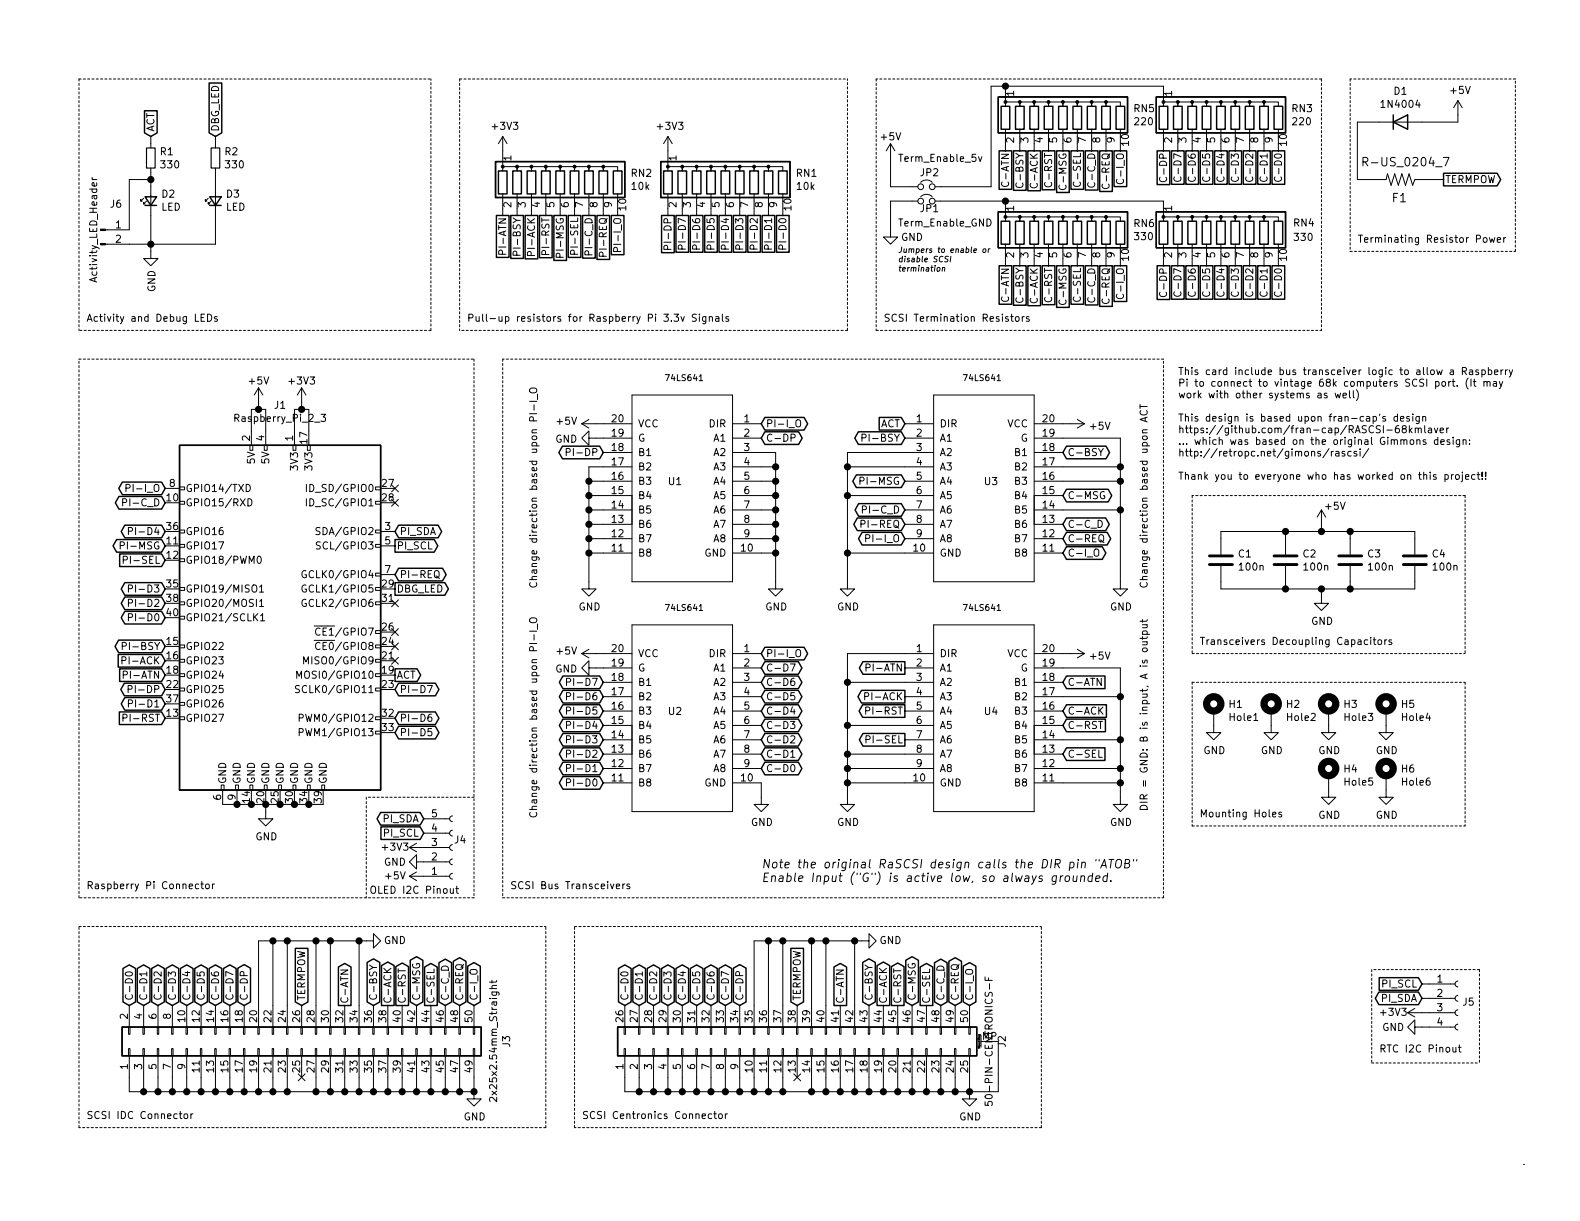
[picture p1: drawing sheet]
<svg xmlns="http://www.w3.org/2000/svg" width="279mm" height="216mm" viewBox="0 0 279 216" stroke-linecap="round" stroke-linejoin="round" font-family="sans-serif">
<defs><g id="words">
<g font-size="2.1">
<text x="242" y="29.4">R-US_0204_7</text>
<text x="246.3" y="35.8">F1</text>
<text x="134.6" y="153.5">Note the original RaSCSI design calls the DIR pin &quot;ATOB&quot;</text>
<text x="134.6" y="156">Enable Input (&quot;G&quot;) is active low, so always grounded.</text>
</g>
<g font-size="1.8">
<text x="179.3" y="17" transform="rotate(-90 179.3 17)">1</text>
<text x="207.3" y="17" transform="rotate(-90 207.3 17)">1</text>
<text x="246.5" y="16.8">D1</text>
<text x="256.6" y="16.6">+5V</text>
<text x="27.3" y="23.3" transform="rotate(-90 27.3 23.3)">ACT</text>
<text x="38.7" y="23.3" transform="rotate(-90 38.7 23.3)">DBG_LED</text>
<text x="87.2" y="23">+3V3</text>
<text x="116.4" y="23">+3V3</text>
<text x="200.6" y="19.8">RN5</text>
<text x="200.8" y="22.1">220</text>
<text x="228.5" y="19.8">RN3</text>
<text x="228.7" y="22.1">220</text>
<text x="244.6" y="19.1">1N4004</text>
<text x="28.4" y="27.5">R1</text>
<text x="28.6" y="29.8">330</text>
<text x="39.8" y="27.5">R2</text>
<text x="40" y="29.8">330</text>
<text x="90.4" y="28.4" transform="rotate(-90 90.4 28.4)">1</text>
<text x="119.6" y="28.4" transform="rotate(-90 119.6 28.4)">1</text>
<text x="155.9" y="24.8">+5V</text>
<text x="159.3" y="28.6">Term_Enable_5v</text>
<text x="179.3" y="25.2" transform="rotate(-90 179.3 25.2)">2</text>
<text x="181.9" y="25.2" transform="rotate(-90 181.9 25.2)">3</text>
<text x="184.4" y="25.2" transform="rotate(-90 184.4 25.2)">4</text>
<text x="186.9" y="25.2" transform="rotate(-90 186.9 25.2)">5</text>
<text x="189.5" y="25.2" transform="rotate(-90 189.5 25.2)">6</text>
<text x="192" y="25.2" transform="rotate(-90 192 25.2)">7</text>
<text x="194.6" y="25.2" transform="rotate(-90 194.6 25.2)">8</text>
<text x="197.1" y="25.2" transform="rotate(-90 197.1 25.2)">9</text>
<text x="199.6" y="25.7" transform="rotate(-90 199.6 25.7)">10</text>
<text x="207.3" y="25.2" transform="rotate(-90 207.3 25.2)">2</text>
<text x="209.8" y="25.2" transform="rotate(-90 209.8 25.2)">3</text>
<text x="212.3" y="25.2" transform="rotate(-90 212.3 25.2)">4</text>
<text x="214.9" y="25.2" transform="rotate(-90 214.9 25.2)">5</text>
<text x="217.4" y="25.2" transform="rotate(-90 217.4 25.2)">6</text>
<text x="220" y="25.2" transform="rotate(-90 220 25.2)">7</text>
<text x="222.5" y="25.2" transform="rotate(-90 222.5 25.2)">8</text>
<text x="225" y="25.2" transform="rotate(-90 225 25.2)">9</text>
<text x="227.6" y="25.7" transform="rotate(-90 227.6 25.7)">10</text>
<text x="28.7" y="35">D2</text>
<text x="40.1" y="35">D3</text>
<text x="111.7" y="31.3">RN2</text>
<text x="111.8" y="33.6">10k</text>
<text x="140.9" y="31.3">RN1</text>
<text x="141" y="33.6">10k</text>
<text x="162.8" y="31.2">JP2</text>
<text x="178.4" y="32.4" transform="rotate(-90 178.4 32.4)">C-ATN</text>
<text x="181" y="32.4" transform="rotate(-90 181 32.4)">C-BSY</text>
<text x="183.5" y="32.6" transform="rotate(-90 183.5 32.6)">C-ACK</text>
<text x="186.1" y="32.3" transform="rotate(-90 186.1 32.3)">C-RST</text>
<text x="188.6" y="32.8" transform="rotate(-90 188.6 32.8)">C-MSG</text>
<text x="191.1" y="32.2" transform="rotate(-90 191.1 32.2)">C-SEL</text>
<text x="193.7" y="32.3" transform="rotate(-90 193.7 32.3)">C-C_D</text>
<text x="196.2" y="32.6" transform="rotate(-90 196.2 32.6)">C-REQ</text>
<text x="198.8" y="31.6" transform="rotate(-90 198.8 31.6)">C-I_O</text>
<text x="206.4" y="31.2" transform="rotate(-90 206.4 31.2)">C-DP</text>
<text x="208.9" y="31" transform="rotate(-90 208.9 31)">C-D7</text>
<text x="211.5" y="31" transform="rotate(-90 211.5 31)">C-D6</text>
<text x="214" y="31" transform="rotate(-90 214 31)">C-D5</text>
<text x="216.5" y="31" transform="rotate(-90 216.5 31)">C-D4</text>
<text x="219.1" y="31" transform="rotate(-90 219.1 31)">C-D3</text>
<text x="221.6" y="31" transform="rotate(-90 221.6 31)">C-D2</text>
<text x="224.2" y="31" transform="rotate(-90 224.2 31)">C-D1</text>
<text x="226.7" y="31" transform="rotate(-90 226.7 31)">C-D0</text>
<text x="255.5" y="32.4">TERMPOW</text>
<text x="19.6" y="36.7">J6</text>
<text x="20.5" y="40.4">1</text>
<text x="28.5" y="37.3">LED</text>
<text x="39.9" y="37.3">LED</text>
<text x="90.4" y="36.7" transform="rotate(-90 90.4 36.7)">2</text>
<text x="93" y="36.7" transform="rotate(-90 93 36.7)">3</text>
<text x="95.5" y="36.7" transform="rotate(-90 95.5 36.7)">4</text>
<text x="98" y="36.7" transform="rotate(-90 98 36.7)">5</text>
<text x="100.6" y="36.7" transform="rotate(-90 100.6 36.7)">6</text>
<text x="103.1" y="36.7" transform="rotate(-90 103.1 36.7)">7</text>
<text x="105.7" y="36.7" transform="rotate(-90 105.7 36.7)">8</text>
<text x="108.2" y="36.7" transform="rotate(-90 108.2 36.7)">9</text>
<text x="110.7" y="37.2" transform="rotate(-90 110.7 37.2)">10</text>
<text x="119.6" y="36.7" transform="rotate(-90 119.6 36.7)">2</text>
<text x="122.2" y="36.7" transform="rotate(-90 122.2 36.7)">3</text>
<text x="124.7" y="36.7" transform="rotate(-90 124.7 36.7)">4</text>
<text x="127.3" y="36.7" transform="rotate(-90 127.3 36.7)">5</text>
<text x="129.8" y="36.7" transform="rotate(-90 129.8 36.7)">6</text>
<text x="132.3" y="36.7" transform="rotate(-90 132.3 36.7)">7</text>
<text x="134.9" y="36.7" transform="rotate(-90 134.9 36.7)">8</text>
<text x="137.4" y="36.7" transform="rotate(-90 137.4 36.7)">9</text>
<text x="140" y="37.2" transform="rotate(-90 140 37.2)">10</text>
<text x="159.2" y="40.1">Term_Enable_GND</text>
<text x="162.8" y="37.5">JP1</text>
<text x="179.3" y="37.3" transform="rotate(-90 179.3 37.3)">1</text>
<text x="200.6" y="40.2">RN6</text>
<text x="207.3" y="37.3" transform="rotate(-90 207.3 37.3)">1</text>
<text x="228.8" y="40.1">RN4</text>
<text x="20.5" y="42.9">2</text>
<text x="89.5" y="44.2" transform="rotate(-90 89.5 44.2)">PI-ATN</text>
<text x="92.1" y="44.2" transform="rotate(-90 92.1 44.2)">PI-BSY</text>
<text x="94.6" y="44.4" transform="rotate(-90 94.6 44.4)">PI-ACK</text>
<text x="97.2" y="44.1" transform="rotate(-90 97.2 44.1)">PI-RST</text>
<text x="99.7" y="44.7" transform="rotate(-90 99.7 44.7)">PI-MSG</text>
<text x="102.2" y="44" transform="rotate(-90 102.2 44)">PI-SEL</text>
<text x="104.8" y="44.1" transform="rotate(-90 104.8 44.1)">PI-C_D</text>
<text x="107.3" y="44.4" transform="rotate(-90 107.3 44.4)">PI-REQ</text>
<text x="109.9" y="43.5" transform="rotate(-90 109.9 43.5)">PI-I_O</text>
<text x="118.7" y="43.1" transform="rotate(-90 118.7 43.1)">PI-DP</text>
<text x="121.3" y="42.9" transform="rotate(-90 121.3 42.9)">PI-D7</text>
<text x="123.8" y="42.9" transform="rotate(-90 123.8 42.9)">PI-D6</text>
<text x="126.4" y="42.9" transform="rotate(-90 126.4 42.9)">PI-D5</text>
<text x="128.9" y="42.9" transform="rotate(-90 128.9 42.9)">PI-D4</text>
<text x="131.4" y="42.9" transform="rotate(-90 131.4 42.9)">PI-D3</text>
<text x="134" y="42.9" transform="rotate(-90 134 42.9)">PI-D2</text>
<text x="136.5" y="42.9" transform="rotate(-90 136.5 42.9)">PI-D1</text>
<text x="139.1" y="42.9" transform="rotate(-90 139.1 42.9)">PI-D0</text>
<text x="159.3" y="42.6">GND</text>
<text x="179.3" y="45.6" transform="rotate(-90 179.3 45.6)">2</text>
<text x="181.9" y="45.6" transform="rotate(-90 181.9 45.6)">3</text>
<text x="184.4" y="45.6" transform="rotate(-90 184.4 45.6)">4</text>
<text x="186.9" y="45.6" transform="rotate(-90 186.9 45.6)">5</text>
<text x="189.5" y="45.6" transform="rotate(-90 189.5 45.6)">6</text>
<text x="192" y="45.6" transform="rotate(-90 192 45.6)">7</text>
<text x="194.6" y="45.6" transform="rotate(-90 194.6 45.6)">8</text>
<text x="197.1" y="45.6" transform="rotate(-90 197.1 45.6)">9</text>
<text x="199.6" y="46.1" transform="rotate(-90 199.6 46.1)">10</text>
<text x="200.8" y="42.5">330</text>
<text x="207.3" y="45.6" transform="rotate(-90 207.3 45.6)">2</text>
<text x="209.8" y="45.6" transform="rotate(-90 209.8 45.6)">3</text>
<text x="212.3" y="45.6" transform="rotate(-90 212.3 45.6)">4</text>
<text x="214.9" y="45.6" transform="rotate(-90 214.9 45.6)">5</text>
<text x="217.4" y="45.6" transform="rotate(-90 217.4 45.6)">6</text>
<text x="220" y="45.6" transform="rotate(-90 220 45.6)">7</text>
<text x="222.5" y="45.6" transform="rotate(-90 222.5 45.6)">8</text>
<text x="225" y="45.6" transform="rotate(-90 225 45.6)">9</text>
<text x="227.6" y="46.1" transform="rotate(-90 227.6 46.1)">10</text>
<text x="229" y="42.6">330</text>
<text x="240" y="42.9">Terminating Resistor Power</text>
<text x="17.2" y="49.6" transform="rotate(-90 17.2 49.6)">Activity_LED_Header</text>
<text x="27.5" y="51.7" transform="rotate(-90 27.5 51.7)">GND</text>
<text x="178.4" y="52.8" transform="rotate(-90 178.4 52.8)">C-ATN</text>
<text x="181" y="52.8" transform="rotate(-90 181 52.8)">C-BSY</text>
<text x="183.5" y="52.9" transform="rotate(-90 183.5 52.9)">C-ACK</text>
<text x="186.1" y="52.7" transform="rotate(-90 186.1 52.7)">C-RST</text>
<text x="188.6" y="53.1" transform="rotate(-90 188.6 53.1)">C-MSG</text>
<text x="191.1" y="52.6" transform="rotate(-90 191.1 52.6)">C-SEL</text>
<text x="193.7" y="52.7" transform="rotate(-90 193.7 52.7)">C-C_D</text>
<text x="196.2" y="52.9" transform="rotate(-90 196.2 52.9)">C-REQ</text>
<text x="198.8" y="52" transform="rotate(-90 198.8 52)">C-I_O</text>
<text x="206.4" y="51.6" transform="rotate(-90 206.4 51.6)">C-DP</text>
<text x="208.9" y="51.4" transform="rotate(-90 208.9 51.4)">C-D7</text>
<text x="211.5" y="51.4" transform="rotate(-90 211.5 51.4)">C-D6</text>
<text x="214" y="51.4" transform="rotate(-90 214 51.4)">C-D5</text>
<text x="216.5" y="51.4" transform="rotate(-90 216.5 51.4)">C-D4</text>
<text x="219.1" y="51.4" transform="rotate(-90 219.1 51.4)">C-D3</text>
<text x="221.6" y="51.4" transform="rotate(-90 221.6 51.4)">C-D2</text>
<text x="224.2" y="51.4" transform="rotate(-90 224.2 51.4)">C-D1</text>
<text x="226.7" y="51.4" transform="rotate(-90 226.7 51.4)">C-D0</text>
<text x="15.2" y="56.9">Activity and Debug LEDs</text>
<text x="82.5" y="56.9">Pull-up resistors for Raspberry Pi 3.3v Signals</text>
<text x="156.2" y="56.9">SCSI Termination Resistors</text>
<text x="44.1" y="68">+5V</text>
<text x="51.3" y="68">+3V3</text>
<text x="208.3" y="66.3">This card include bus transceiver logic to allow a Raspberry</text>
<text x="208.3" y="68.4">Pi to connect to vintage 68k computers SCSI port. (It may</text>
<text x="208.3" y="70.4">work with other systems as well)</text>
<text x="41.9" y="74.6">Raspberry_Pi_2_3</text>
<text x="44.2" y="78" transform="rotate(-90 44.2 78)">2</text>
<text x="46.7" y="78" transform="rotate(-90 46.7 78)">4</text>
<text x="48.6" y="72.3">J1</text>
<text x="51.8" y="78" transform="rotate(-90 51.8 78)">1</text>
<text x="98.6" y="75.1">+5V</text>
<text x="108.3" y="77.2">19</text>
<text x="108.3" y="74.7">20</text>
<text x="112.8" y="75.6">VCC</text>
<text x="125.5" y="75.6">DIR</text>
<text x="131.6" y="74.7">1</text>
<text x="131.6" y="77.2">2</text>
<text x="135.4" y="75.6">PI-I_O</text>
<text x="155.6" y="75.6">ACT</text>
<text x="162.1" y="74.7">1</text>
<text x="162.1" y="77.2">2</text>
<text x="166.1" y="75.6">DIR</text>
<text x="178.1" y="75.6">VCC</text>
<text x="184.5" y="77.2">19</text>
<text x="184.5" y="74.7">20</text>
<text x="192.9" y="76">+5V</text>
<text x="208.3" y="74.5">This design is based upon fran-cap's design</text>
<text x="208.3" y="76.6">https://github.com/fran-cap/RASCSI-68kmlaver</text>
<text x="45.1" y="81.9" transform="rotate(-90 45.1 81.9)">5V</text>
<text x="47.6" y="81.9" transform="rotate(-90 47.6 81.9)">5V</text>
<text x="52.7" y="82.9" transform="rotate(-90 52.7 82.9)">3V3</text>
<text x="54.4" y="78.4" transform="rotate(-90 54.4 78.4)">17</text>
<text x="55.2" y="82.9" transform="rotate(-90 55.2 82.9)">3V3</text>
<text x="98.2" y="78.3">GND</text>
<text x="101.2" y="80.6">PI-DP</text>
<text x="108.3" y="82.3">17</text>
<text x="108.3" y="79.8">18</text>
<text x="112.8" y="83.2">B2</text>
<text x="112.8" y="80.6">B1</text>
<text x="112.8" y="78.1">G</text>
<text x="126.3" y="78.1">A1</text>
<text x="126.3" y="80.6">A2</text>
<text x="126.3" y="83.2">A3</text>
<text x="131.6" y="79.8">3</text>
<text x="131.6" y="82.3">4</text>
<text x="135.4" y="78.1">C-DP</text>
<text x="153.3" y="78.1">PI-BSY</text>
<text x="162.1" y="79.8">3</text>
<text x="162.1" y="82.3">4</text>
<text x="166.1" y="78.1">A1</text>
<text x="166.1" y="80.6">A2</text>
<text x="166.1" y="83.2">A3</text>
<text x="179.6" y="83.2">B2</text>
<text x="179.6" y="80.6">B1</text>
<text x="180.5" y="78.1">G</text>
<text x="184.5" y="82.3">17</text>
<text x="184.5" y="79.8">18</text>
<text x="188.7" y="80.6">C-BSY</text>
<text x="208.3" y="78.7">... which was based on the original Gimmons design:</text>
<text x="208.3" y="80.7">http://retropc.net/gimons/rascsi/</text>
<text x="22.6" y="89.5">PI-C_D</text>
<text x="23.3" y="87">PI-I_O</text>
<text x="29.5" y="88.6">10</text>
<text x="30" y="86.1">8</text>
<text x="32.8" y="89.5">GPIO15/RXD</text>
<text x="32.8" y="87">GPIO14/TXD</text>
<text x="55.2" y="87">ID_SD/GPIO0</text>
<text x="55.2" y="89.5">ID_SC/GPIO1</text>
<text x="67.6" y="86.1">27</text>
<text x="67.6" y="88.6">28</text>
<text x="108.3" y="89.9">14</text>
<text x="108.3" y="87.4">15</text>
<text x="108.3" y="84.8">16</text>
<text x="112.8" y="88.3">B4</text>
<text x="112.8" y="85.7">B3</text>
<text x="118.3" y="85.8">U1</text>
<text x="126.3" y="85.7">A4</text>
<text x="126.3" y="88.3">A5</text>
<text x="131.6" y="84.8">5</text>
<text x="131.6" y="87.4">6</text>
<text x="131.6" y="89.9">7</text>
<text x="152.9" y="85.7">PI-MSG</text>
<text x="162.1" y="84.8">5</text>
<text x="162.1" y="87.4">6</text>
<text x="162.1" y="89.9">7</text>
<text x="166.1" y="85.7">A4</text>
<text x="166.1" y="88.3">A5</text>
<text x="174.1" y="85.8">U3</text>
<text x="179.6" y="88.3">B4</text>
<text x="179.6" y="85.7">B3</text>
<text x="184.5" y="89.9">14</text>
<text x="184.5" y="87.4">15</text>
<text x="184.5" y="84.8">16</text>
<text x="188.7" y="88.3">C-MSG</text>
<text x="208.3" y="84.8">Thank you to everyone who has worked on this project!!</text>
<text x="23.9" y="94.6">PI-D4</text>
<text x="29.5" y="93.7">36</text>
<text x="32.8" y="94.6">GPIO16</text>
<text x="56.7" y="94.6">SDA/GPIO2</text>
<text x="68.1" y="93.7">3</text>
<text x="70.6" y="94.6">PI_SDA</text>
<text x="108.3" y="95">12</text>
<text x="108.3" y="92.5">13</text>
<text x="112.8" y="95.9">B7</text>
<text x="112.8" y="93.3">B6</text>
<text x="112.8" y="90.8">B5</text>
<text x="126.3" y="90.8">A6</text>
<text x="126.3" y="93.3">A7</text>
<text x="126.3" y="95.9">A8</text>
<text x="131.6" y="92.5">8</text>
<text x="131.6" y="95">9</text>
<text x="153.1" y="93.3">PI-REQ</text>
<text x="153.4" y="90.8">PI-C_D</text>
<text x="154.1" y="95.9">PI-I_O</text>
<text x="162.1" y="92.5">8</text>
<text x="162.1" y="95">9</text>
<text x="166.1" y="90.8">A6</text>
<text x="166.1" y="93.3">A7</text>
<text x="166.1" y="95.9">A8</text>
<text x="179.6" y="95.9">B7</text>
<text x="179.6" y="93.3">B6</text>
<text x="179.6" y="90.8">B5</text>
<text x="184.5" y="95">12</text>
<text x="184.5" y="92.5">13</text>
<text x="188.7" y="95.9">C-REQ</text>
<text x="188.7" y="93.3">C-C_D</text>
<text x="234.5" y="90.1">+5V</text>
<text x="22.1" y="97.2">PI-MSG</text>
<text x="22.7" y="99.7">PI-SEL</text>
<text x="29.5" y="96.3">11</text>
<text x="29.5" y="98.8">12</text>
<text x="32.8" y="97.2">GPIO17</text>
<text x="32.8" y="99.7">GPIO18/PWM0</text>
<text x="56.8" y="97.2">SCL/GPIO3</text>
<text x="68.1" y="96.3">5</text>
<text x="68.1" y="101.3">7</text>
<text x="70.1" y="97.2">PI_SCL</text>
<text x="108.3" y="97.5">11</text>
<text x="112.8" y="98.4">B8</text>
<text x="124.6" y="98.4">GND</text>
<text x="131.1" y="97.5">10</text>
<text x="161.6" y="97.5">10</text>
<text x="166.1" y="98.4">GND</text>
<text x="179.6" y="98.4">B8</text>
<text x="184.5" y="97.5">11</text>
<text x="188.7" y="98.4">C-I_O</text>
<text x="219" y="98.6">C1</text>
<text x="219.3" y="100.9">100n</text>
<text x="230.5" y="98.6">C2</text>
<text x="230.7" y="100.9">100n</text>
<text x="241.9" y="98.6">C3</text>
<text x="242.1" y="100.9">100n</text>
<text x="253.3" y="98.6">C4</text>
<text x="253.6" y="100.9">100n</text>
<text x="23.9" y="104.8">PI-D3</text>
<text x="23.9" y="107.3">PI-D2</text>
<text x="29.5" y="103.9">35</text>
<text x="29.5" y="106.4">38</text>
<text x="32.8" y="104.8">GPIO19/MISO1</text>
<text x="32.8" y="107.3">GPIO20/MOSI1</text>
<text x="54.4" y="104.8">GCLK1/GPIO5</text>
<text x="54.4" y="107.3">GCLK2/GPIO6</text>
<text x="54.4" y="102.2">GCLK0/GPIO4</text>
<text x="67.6" y="103.9">29</text>
<text x="67.6" y="106.4">31</text>
<text x="70.1" y="104.8">DBG_LED</text>
<text x="70.6" y="102.2">PI-REQ</text>
<text x="95" y="104.1" transform="rotate(-90 95 104.1)">Change direction based upon PI-I_O</text>
<text x="102.3" y="107.9">GND</text>
<text x="135.3" y="107.9">GND</text>
<text x="148" y="107.9">GND</text>
<text x="196.3" y="107.9">GND</text>
<text x="202.9" y="104.1" transform="rotate(-90 202.9 104.1)">Change direction based upon ACT</text>
<text x="23.9" y="109.9">PI-D0</text>
<text x="29.5" y="109">40</text>
<text x="32.8" y="109.9">GPIO21/SCLK1</text>
<text x="56.9" y="112.4">CE1/GPIO7</text>
<text x="67.6" y="111.5">26</text>
<text x="231.9" y="110.5">GND</text>
<text x="22.3" y="117.5">PI-ACK</text>
<text x="22.5" y="114.9">PI-BSY</text>
<text x="29.5" y="114">15</text>
<text x="29.5" y="116.6">16</text>
<text x="29.5" y="119.1">18</text>
<text x="32.8" y="114.9">GPIO22</text>
<text x="32.8" y="117.5">GPIO23</text>
<text x="54.9" y="117.5">MISO0/GPIO9</text>
<text x="56.9" y="114.9">CE0/GPIO8</text>
<text x="67.6" y="119.1">19</text>
<text x="67.6" y="116.6">21</text>
<text x="67.6" y="114">24</text>
<text x="98.2" y="118.9">GND</text>
<text x="98.6" y="115.7">+5V</text>
<text x="108.3" y="117.9">19</text>
<text x="108.3" y="115.3">20</text>
<text x="112.8" y="118.7">G</text>
<text x="112.8" y="116.2">VCC</text>
<text x="125.5" y="116.2">DIR</text>
<text x="126.3" y="118.7">A1</text>
<text x="131.6" y="115.3">1</text>
<text x="131.6" y="117.9">2</text>
<text x="135.4" y="118.7">C-D7</text>
<text x="135.4" y="116.2">PI-I_O</text>
<text x="153.9" y="118.7">PI-ATN</text>
<text x="162.1" y="115.3">1</text>
<text x="162.1" y="117.9">2</text>
<text x="166.1" y="116.2">DIR</text>
<text x="166.1" y="118.7">A1</text>
<text x="178.1" y="116.2">VCC</text>
<text x="180.5" y="118.7">G</text>
<text x="184.5" y="117.9">19</text>
<text x="184.5" y="115.3">20</text>
<text x="192.9" y="116.6">+5V</text>
<text x="212.1" y="114">Transceivers Decoupling Capacitors</text>
<text x="22.5" y="120">PI-ATN</text>
<text x="23.7" y="122.6">PI-DP</text>
<text x="23.9" y="125.1">PI-D1</text>
<text x="29.5" y="121.7">22</text>
<text x="29.5" y="124.2">37</text>
<text x="32.8" y="120">GPIO24</text>
<text x="32.8" y="122.6">GPIO25</text>
<text x="32.8" y="125.1">GPIO26</text>
<text x="53.6" y="122.6">SCLK0/GPIO11</text>
<text x="53.9" y="120">MOSI0/GPIO10</text>
<text x="67.6" y="121.7">23</text>
<text x="70.1" y="120">ACT</text>
<text x="70.6" y="122.6">PI-D7</text>
<text x="101.4" y="121.3">PI-D7</text>
<text x="101.4" y="123.8">PI-D6</text>
<text x="108.3" y="125.5">16</text>
<text x="108.3" y="122.9">17</text>
<text x="108.3" y="120.4">18</text>
<text x="112.8" y="123.8">B2</text>
<text x="112.8" y="121.3">B1</text>
<text x="126.3" y="121.3">A2</text>
<text x="126.3" y="123.8">A3</text>
<text x="131.6" y="120.4">3</text>
<text x="131.6" y="122.9">4</text>
<text x="131.6" y="125.5">5</text>
<text x="135.4" y="121.3">C-D6</text>
<text x="135.4" y="123.8">C-D5</text>
<text x="153.7" y="123.8">PI-ACK</text>
<text x="162.1" y="120.4">3</text>
<text x="162.1" y="122.9">4</text>
<text x="162.1" y="125.5">5</text>
<text x="166.1" y="121.3">A2</text>
<text x="166.1" y="123.8">A3</text>
<text x="179.6" y="123.8">B2</text>
<text x="179.6" y="121.3">B1</text>
<text x="184.5" y="125.5">16</text>
<text x="184.5" y="122.9">17</text>
<text x="184.5" y="120.4">18</text>
<text x="188.7" y="121.3">C-ATN</text>
<text x="217.4" y="125.2">H1</text>
<text x="227.6" y="125.2">H2</text>
<text x="237.7" y="125.2">H3</text>
<text x="247.9" y="125.2">H5</text>
<text x="22.6" y="127.6">PI-RST</text>
<text x="29.5" y="126.7">13</text>
<text x="32.8" y="127.6">GPIO27</text>
<text x="54.1" y="127.6">PWM0/GPIO12</text>
<text x="54.1" y="130.2">PWM1/GPIO13</text>
<text x="67.6" y="126.7">32</text>
<text x="67.6" y="129.3">33</text>
<text x="70.6" y="127.6">PI-D6</text>
<text x="70.6" y="130.2">PI-D5</text>
<text x="101.4" y="128.9">PI-D4</text>
<text x="101.4" y="126.4">PI-D5</text>
<text x="101.4" y="131.4">PI-D3</text>
<text x="108.3" y="130.6">14</text>
<text x="108.3" y="128">15</text>
<text x="112.8" y="131.4">B5</text>
<text x="112.8" y="128.9">B4</text>
<text x="112.8" y="126.4">B3</text>
<text x="118.3" y="126.4">U2</text>
<text x="126.3" y="126.4">A4</text>
<text x="126.3" y="128.9">A5</text>
<text x="126.3" y="131.4">A6</text>
<text x="131.6" y="128">6</text>
<text x="131.6" y="130.6">7</text>
<text x="135.4" y="131.4">C-D2</text>
<text x="135.4" y="126.4">C-D4</text>
<text x="135.4" y="128.9">C-D3</text>
<text x="154" y="126.4">PI-RST</text>
<text x="154.1" y="131.4">PI-SEL</text>
<text x="162.1" y="128">6</text>
<text x="162.1" y="130.6">7</text>
<text x="166.1" y="126.4">A4</text>
<text x="166.1" y="128.9">A5</text>
<text x="166.1" y="131.4">A6</text>
<text x="174.1" y="126.4">U4</text>
<text x="179.6" y="131.4">B5</text>
<text x="179.6" y="128.9">B4</text>
<text x="179.6" y="126.4">B3</text>
<text x="184.5" y="130.6">14</text>
<text x="184.5" y="128">15</text>
<text x="188.7" y="128.9">C-RST</text>
<text x="188.7" y="126.4">C-ACK</text>
<text x="217.6" y="127.5">Hole1</text>
<text x="227.7" y="127.5">Hole2</text>
<text x="237.9" y="127.5">Hole3</text>
<text x="248" y="127.5">Hole4</text>
<text x="101.4" y="134">PI-D2</text>
<text x="101.4" y="136.5">PI-D1</text>
<text x="108.3" y="135.6">12</text>
<text x="108.3" y="133.1">13</text>
<text x="112.8" y="136.5">B7</text>
<text x="112.8" y="134">B6</text>
<text x="126.3" y="134">A7</text>
<text x="126.3" y="136.5">A8</text>
<text x="131.6" y="133.1">8</text>
<text x="131.6" y="135.6">9</text>
<text x="135.4" y="134">C-D1</text>
<text x="135.4" y="136.5">C-D0</text>
<text x="162.1" y="133.1">8</text>
<text x="162.1" y="135.6">9</text>
<text x="166.1" y="134">A7</text>
<text x="166.1" y="136.5">A8</text>
<text x="179.6" y="136.5">B7</text>
<text x="179.6" y="134">B6</text>
<text x="184.5" y="135.6">12</text>
<text x="184.5" y="133.1">13</text>
<text x="188.7" y="134">C-SEL</text>
<text x="212.8" y="133.3">GND</text>
<text x="223" y="133.3">GND</text>
<text x="233.1" y="133.3">GND</text>
<text x="237.7" y="136.6">H4</text>
<text x="243.3" y="133.3">GND</text>
<text x="247.9" y="136.6">H6</text>
<text x="39.1" y="141.5" transform="rotate(-90 39.1 141.5)">6</text>
<text x="40" y="138.7" transform="rotate(-90 40 138.7)">GND</text>
<text x="41.7" y="141.5" transform="rotate(-90 41.7 141.5)">9</text>
<text x="42.5" y="138.7" transform="rotate(-90 42.5 138.7)">GND</text>
<text x="44.2" y="141.9" transform="rotate(-90 44.2 141.9)">14</text>
<text x="45.1" y="138.7" transform="rotate(-90 45.1 138.7)">GND</text>
<text x="46.7" y="141.9" transform="rotate(-90 46.7 141.9)">20</text>
<text x="47.6" y="138.7" transform="rotate(-90 47.6 138.7)">GND</text>
<text x="49.3" y="141.9" transform="rotate(-90 49.3 141.9)">25</text>
<text x="50.2" y="138.7" transform="rotate(-90 50.2 138.7)">GND</text>
<text x="51.8" y="141.9" transform="rotate(-90 51.8 141.9)">30</text>
<text x="52.7" y="138.7" transform="rotate(-90 52.7 138.7)">GND</text>
<text x="54.4" y="141.9" transform="rotate(-90 54.4 141.9)">34</text>
<text x="55.2" y="138.7" transform="rotate(-90 55.2 138.7)">GND</text>
<text x="56.9" y="141.9" transform="rotate(-90 56.9 141.9)">39</text>
<text x="57.8" y="138.7" transform="rotate(-90 57.8 138.7)">GND</text>
<text x="101.4" y="139.1">PI-D0</text>
<text x="108.3" y="138.2">11</text>
<text x="112.8" y="139.1">B8</text>
<text x="124.6" y="139.1">GND</text>
<text x="131.1" y="138.2">10</text>
<text x="161.6" y="138.2">10</text>
<text x="166.1" y="139.1">GND</text>
<text x="179.6" y="139.1">B8</text>
<text x="184.5" y="138.2">11</text>
<text x="202.9" y="143.5" transform="rotate(-90 202.9 143.5)">DIR = GND: B is input, A is output</text>
<text x="237.9" y="138.9">Hole5</text>
<text x="248" y="138.9">Hole6</text>
<text x="45.2" y="148.6">GND</text>
<text x="67.7" y="145.4">PI_SDA</text>
<text x="67.9" y="148">PI_SCL</text>
<text x="76.4" y="149.6">3</text>
<text x="76.4" y="147.1">4</text>
<text x="76.4" y="144.5">5</text>
<text x="80.4" y="149.1">J4</text>
<text x="95" y="144.8" transform="rotate(-90 95 144.8)">Change direction based upon PI-I_O</text>
<text x="132.8" y="146">GND</text>
<text x="148" y="146">GND</text>
<text x="196.3" y="146">GND</text>
<text x="212.1" y="144.5">Mounting Holes</text>
<text x="233.1" y="144.8">GND</text>
<text x="243.3" y="144.8">GND</text>
<text x="67.8" y="150.4">+3V3</text>
<text x="67.9" y="153.1">GND</text>
<text x="68.2" y="155.5">+5V</text>
<text x="76.4" y="154.7">1</text>
<text x="76.4" y="152.1">2</text>
<text x="15.2" y="157.2">Raspberry Pi Connector</text>
<text x="66.2" y="158">OLED I2C Pinout</text>
<text x="90.2" y="157.2">SCSI Bus Transceivers</text>
<text x="67.9" y="166.9">GND</text>
<text x="155.5" y="166.9">GND</text>
<text x="254.2" y="173.7">1</text>
<text x="23.5" y="177" transform="rotate(-90 23.5 177)">C-D0</text>
<text x="26" y="177" transform="rotate(-90 26 177)">C-D1</text>
<text x="28.6" y="177" transform="rotate(-90 28.6 177)">C-D2</text>
<text x="31.1" y="177" transform="rotate(-90 31.1 177)">C-D3</text>
<text x="33.7" y="177" transform="rotate(-90 33.7 177)">C-D4</text>
<text x="36.2" y="177" transform="rotate(-90 36.2 177)">C-D5</text>
<text x="38.7" y="177" transform="rotate(-90 38.7 177)">C-D6</text>
<text x="41.3" y="177" transform="rotate(-90 41.3 177)">C-D7</text>
<text x="43.8" y="177" transform="rotate(-90 43.8 177)">C-DP</text>
<text x="54" y="177" transform="rotate(-90 54 177)">TERMPOW</text>
<text x="61.6" y="177.5" transform="rotate(-90 61.6 177.5)">C-ATN</text>
<text x="66.7" y="177" transform="rotate(-90 66.7 177)">C-BSY</text>
<text x="69.2" y="177.5" transform="rotate(-90 69.2 177.5)">C-ACK</text>
<text x="71.8" y="177.5" transform="rotate(-90 71.8 177.5)">C-RST</text>
<text x="74.3" y="177" transform="rotate(-90 74.3 177)">C-MSG</text>
<text x="76.8" y="177.5" transform="rotate(-90 76.8 177.5)">C-SEL</text>
<text x="79.4" y="177" transform="rotate(-90 79.4 177)">C-C_D</text>
<text x="81.9" y="177" transform="rotate(-90 81.9 177)">C-REQ</text>
<text x="84.5" y="177" transform="rotate(-90 84.5 177)">C-I_O</text>
<text x="111.1" y="177" transform="rotate(-90 111.1 177)">C-D0</text>
<text x="113.7" y="177" transform="rotate(-90 113.7 177)">C-D1</text>
<text x="116.2" y="177" transform="rotate(-90 116.2 177)">C-D2</text>
<text x="118.7" y="177" transform="rotate(-90 118.7 177)">C-D3</text>
<text x="121.3" y="177" transform="rotate(-90 121.3 177)">C-D4</text>
<text x="123.8" y="177" transform="rotate(-90 123.8 177)">C-D5</text>
<text x="126.4" y="177" transform="rotate(-90 126.4 177)">C-D6</text>
<text x="128.9" y="177" transform="rotate(-90 128.9 177)">C-D7</text>
<text x="131.4" y="177" transform="rotate(-90 131.4 177)">C-DP</text>
<text x="141.6" y="177" transform="rotate(-90 141.6 177)">TERMPOW</text>
<text x="149.2" y="177.5" transform="rotate(-90 149.2 177.5)">C-ATN</text>
<text x="154.3" y="177" transform="rotate(-90 154.3 177)">C-BSY</text>
<text x="156.8" y="177.5" transform="rotate(-90 156.8 177.5)">C-ACK</text>
<text x="159.4" y="177.5" transform="rotate(-90 159.4 177.5)">C-RST</text>
<text x="161.9" y="177" transform="rotate(-90 161.9 177)">C-MSG</text>
<text x="164.5" y="177.5" transform="rotate(-90 164.5 177.5)">C-SEL</text>
<text x="167" y="177" transform="rotate(-90 167 177)">C-C_D</text>
<text x="169.5" y="177" transform="rotate(-90 169.5 177)">C-REQ</text>
<text x="172.1" y="177" transform="rotate(-90 172.1 177)">C-I_O</text>
<text x="244.3" y="177.2">PI_SDA</text>
<text x="244.3" y="179.6">+3V3</text>
<text x="244.5" y="174.6">PI_SCL</text>
<text x="254.2" y="176.3">2</text>
<text x="254.2" y="178.8">3</text>
<text x="258.7" y="177.8">J5</text>
<text x="22.6" y="180.2" transform="rotate(-90 22.6 180.2)">2</text>
<text x="25.1" y="180.2" transform="rotate(-90 25.1 180.2)">4</text>
<text x="27.7" y="180.2" transform="rotate(-90 27.7 180.2)">6</text>
<text x="30.2" y="180.2" transform="rotate(-90 30.2 180.2)">8</text>
<text x="32.8" y="180.7" transform="rotate(-90 32.8 180.7)">10</text>
<text x="35.3" y="180.7" transform="rotate(-90 35.3 180.7)">12</text>
<text x="37.8" y="180.7" transform="rotate(-90 37.8 180.7)">14</text>
<text x="40.4" y="180.7" transform="rotate(-90 40.4 180.7)">16</text>
<text x="42.9" y="180.7" transform="rotate(-90 42.9 180.7)">18</text>
<text x="45.5" y="180.7" transform="rotate(-90 45.5 180.7)">20</text>
<text x="48" y="180.7" transform="rotate(-90 48 180.7)">22</text>
<text x="50.5" y="180.7" transform="rotate(-90 50.5 180.7)">24</text>
<text x="53.1" y="180.7" transform="rotate(-90 53.1 180.7)">26</text>
<text x="55.6" y="180.7" transform="rotate(-90 55.6 180.7)">28</text>
<text x="58.2" y="180.7" transform="rotate(-90 58.2 180.7)">30</text>
<text x="60.7" y="180.7" transform="rotate(-90 60.7 180.7)">32</text>
<text x="63.2" y="180.7" transform="rotate(-90 63.2 180.7)">34</text>
<text x="65.8" y="180.7" transform="rotate(-90 65.8 180.7)">36</text>
<text x="68.3" y="180.7" transform="rotate(-90 68.3 180.7)">38</text>
<text x="70.9" y="180.7" transform="rotate(-90 70.9 180.7)">40</text>
<text x="73.4" y="180.7" transform="rotate(-90 73.4 180.7)">42</text>
<text x="75.9" y="180.7" transform="rotate(-90 75.9 180.7)">44</text>
<text x="78.5" y="180.7" transform="rotate(-90 78.5 180.7)">46</text>
<text x="81" y="180.7" transform="rotate(-90 81 180.7)">48</text>
<text x="83.6" y="180.7" transform="rotate(-90 83.6 180.7)">50</text>
<text x="90.2" y="185.1" transform="rotate(-90 90.2 185.1)">J3</text>
<text x="110.2" y="180.7" transform="rotate(-90 110.2 180.7)">26</text>
<text x="112.8" y="180.7" transform="rotate(-90 112.8 180.7)">27</text>
<text x="115.3" y="180.7" transform="rotate(-90 115.3 180.7)">28</text>
<text x="117.9" y="180.7" transform="rotate(-90 117.9 180.7)">29</text>
<text x="120.4" y="180.7" transform="rotate(-90 120.4 180.7)">30</text>
<text x="122.9" y="180.7" transform="rotate(-90 122.9 180.7)">31</text>
<text x="125.5" y="180.7" transform="rotate(-90 125.5 180.7)">32</text>
<text x="128" y="180.7" transform="rotate(-90 128 180.7)">33</text>
<text x="130.6" y="180.7" transform="rotate(-90 130.6 180.7)">34</text>
<text x="133.1" y="180.7" transform="rotate(-90 133.1 180.7)">35</text>
<text x="135.6" y="180.7" transform="rotate(-90 135.6 180.7)">36</text>
<text x="138.2" y="180.7" transform="rotate(-90 138.2 180.7)">37</text>
<text x="140.7" y="180.7" transform="rotate(-90 140.7 180.7)">38</text>
<text x="143.3" y="180.7" transform="rotate(-90 143.3 180.7)">39</text>
<text x="145.8" y="180.7" transform="rotate(-90 145.8 180.7)">40</text>
<text x="148.3" y="180.7" transform="rotate(-90 148.3 180.7)">41</text>
<text x="150.9" y="180.7" transform="rotate(-90 150.9 180.7)">42</text>
<text x="153.4" y="180.7" transform="rotate(-90 153.4 180.7)">43</text>
<text x="156" y="180.7" transform="rotate(-90 156 180.7)">44</text>
<text x="158.5" y="180.7" transform="rotate(-90 158.5 180.7)">45</text>
<text x="161" y="180.7" transform="rotate(-90 161 180.7)">46</text>
<text x="163.6" y="180.7" transform="rotate(-90 163.6 180.7)">47</text>
<text x="166.1" y="180.7" transform="rotate(-90 166.1 180.7)">48</text>
<text x="168.7" y="180.7" transform="rotate(-90 168.7 180.7)">49</text>
<text x="171.2" y="180.7" transform="rotate(-90 171.2 180.7)">50</text>
<text x="173.7" y="183.9">MP</text>
<text x="177.9" y="185.1" transform="rotate(-90 177.9 185.1)">J2</text>
<text x="244.4" y="182.3">GND</text>
<text x="254.2" y="181.4">4</text>
<text x="22.6" y="189.1" transform="rotate(-90 22.6 189.1)">1</text>
<text x="25.1" y="189.1" transform="rotate(-90 25.1 189.1)">3</text>
<text x="27.7" y="189.1" transform="rotate(-90 27.7 189.1)">5</text>
<text x="30.2" y="189.1" transform="rotate(-90 30.2 189.1)">7</text>
<text x="32.8" y="189.1" transform="rotate(-90 32.8 189.1)">9</text>
<text x="35.3" y="189.6" transform="rotate(-90 35.3 189.6)">11</text>
<text x="37.8" y="189.6" transform="rotate(-90 37.8 189.6)">13</text>
<text x="40.4" y="189.6" transform="rotate(-90 40.4 189.6)">15</text>
<text x="42.9" y="189.6" transform="rotate(-90 42.9 189.6)">17</text>
<text x="45.5" y="189.6" transform="rotate(-90 45.5 189.6)">19</text>
<text x="48" y="189.6" transform="rotate(-90 48 189.6)">21</text>
<text x="50.5" y="189.6" transform="rotate(-90 50.5 189.6)">23</text>
<text x="53.1" y="189.6" transform="rotate(-90 53.1 189.6)">25</text>
<text x="55.6" y="189.6" transform="rotate(-90 55.6 189.6)">27</text>
<text x="58.2" y="189.6" transform="rotate(-90 58.2 189.6)">29</text>
<text x="60.7" y="189.6" transform="rotate(-90 60.7 189.6)">31</text>
<text x="63.2" y="189.6" transform="rotate(-90 63.2 189.6)">33</text>
<text x="65.8" y="189.6" transform="rotate(-90 65.8 189.6)">35</text>
<text x="68.3" y="189.6" transform="rotate(-90 68.3 189.6)">37</text>
<text x="70.9" y="189.6" transform="rotate(-90 70.9 189.6)">39</text>
<text x="73.4" y="189.6" transform="rotate(-90 73.4 189.6)">41</text>
<text x="75.9" y="189.6" transform="rotate(-90 75.9 189.6)">43</text>
<text x="78.5" y="189.6" transform="rotate(-90 78.5 189.6)">45</text>
<text x="81" y="189.6" transform="rotate(-90 81 189.6)">47</text>
<text x="83.6" y="189.6" transform="rotate(-90 83.6 189.6)">49</text>
<text x="110.2" y="189.1" transform="rotate(-90 110.2 189.1)">1</text>
<text x="112.8" y="189.1" transform="rotate(-90 112.8 189.1)">2</text>
<text x="115.3" y="189.1" transform="rotate(-90 115.3 189.1)">3</text>
<text x="117.9" y="189.1" transform="rotate(-90 117.9 189.1)">4</text>
<text x="120.4" y="189.1" transform="rotate(-90 120.4 189.1)">5</text>
<text x="122.9" y="189.1" transform="rotate(-90 122.9 189.1)">6</text>
<text x="125.5" y="189.1" transform="rotate(-90 125.5 189.1)">7</text>
<text x="128" y="189.1" transform="rotate(-90 128 189.1)">8</text>
<text x="130.6" y="189.1" transform="rotate(-90 130.6 189.1)">9</text>
<text x="133.1" y="189.6" transform="rotate(-90 133.1 189.6)">10</text>
<text x="135.6" y="189.6" transform="rotate(-90 135.6 189.6)">11</text>
<text x="138.2" y="189.6" transform="rotate(-90 138.2 189.6)">12</text>
<text x="140.7" y="189.6" transform="rotate(-90 140.7 189.6)">13</text>
<text x="143.3" y="189.6" transform="rotate(-90 143.3 189.6)">14</text>
<text x="145.8" y="189.6" transform="rotate(-90 145.8 189.6)">15</text>
<text x="148.3" y="189.6" transform="rotate(-90 148.3 189.6)">16</text>
<text x="150.9" y="189.6" transform="rotate(-90 150.9 189.6)">17</text>
<text x="153.4" y="189.6" transform="rotate(-90 153.4 189.6)">18</text>
<text x="156" y="189.6" transform="rotate(-90 156 189.6)">19</text>
<text x="158.5" y="189.6" transform="rotate(-90 158.5 189.6)">20</text>
<text x="161" y="189.6" transform="rotate(-90 161 189.6)">21</text>
<text x="163.6" y="189.6" transform="rotate(-90 163.6 189.6)">22</text>
<text x="166.1" y="189.6" transform="rotate(-90 166.1 189.6)">23</text>
<text x="168.7" y="189.6" transform="rotate(-90 168.7 189.6)">24</text>
<text x="171.2" y="189.6" transform="rotate(-90 171.2 189.6)">25</text>
<text x="244.8" y="186.1">RTC I2C Pinout</text>
<text x="15.2" y="197.9">SCSI IDC Connector</text>
<text x="87.9" y="193.7" transform="rotate(-90 87.9 193.7)">2x25x2.54mm_Straight</text>
<text x="102.9" y="197.9">SCSI Centronics Connector</text>
<text x="175.5" y="193.9" transform="rotate(-90 175.5 193.9)">50-PIN-CENTRONICS-F</text>
<text x="82" y="198.1">GND</text>
<text x="169.6" y="198.1">GND</text>
</g>
<g font-size="1.5">
<text x="118" y="67.4">74LS641</text>
<text x="170.7" y="67.4">74LS641</text>
<text x="118" y="108">74LS641</text>
<text x="170.7" y="108">74LS641</text>
</g>
<g font-size="1.4">
<text x="158.7" y="44.7">Jumpers to enable or</text>
<text x="158.7" y="46.4">disable SCSI</text>
<text x="158.7" y="48">termination</text>
</g>
<text font-size=".5" x="173.3" y="185.3" transform="rotate(-90 173.3 185.3)">Mounting</text>
</g></defs>
<g fill="none" stroke="#000" stroke-width=".18">
<path d="M177.8 18.8v-.8h2.5v.8v-.8h2.6v.8v-.8h2.5v.8v-.8h2.6v.8v-.8h2.5v.8v-.8h2.5v.8v-.8h2.6v.8v-.8h2.5v.8M177.8 15.2v2.6M205.7 18.8v-.8h2.6v.8v-.8h2.5v.8v-.8h2.6v.8v-.8h2.5v.8v-.8h2.5v.8v-.8h2.6v.8v-.8h2.5v.8v-.8h2.6v.8M205.7 17.8v-2.6h-30.4v17.8h-9.9M257.8 17.8v3.8h-17.8v10.2h5.1l.3-1.1 .6 2.1 .6-2.1 .7 2.1 .6-2.1 .6 2.1 .7-2.1 .6 2.1 .4-1h5.1M257.8 17.8l-.8 1.3M257.8 17.8l.8 1.3M16.3 31.4l.2 .4M16.3 31.8h.8M25.4 35.1l-.5 .5v-.3v.3h.2M25.9 35.6l-.5 .5v-.3v.3h.3M26.7 29.7v16h1.2l-1.2 1.3-1.3-1.3h1.3"/>
<path d="M26.7 31.8h-3.8v8.8h-4.3M26.7 24.1v2.1M36.8 35.1l-.5 .5v-.3v.3h.3M37.3 35.6l-.5 .5v-.3v.3h.3M38.1 24.1v2.1M38.1 29.7v13.5h-19.5M88.9 30.2v-.7h2.5v.7v-.7h2.6v.7v-.7h2.5v.7v-.7h2.6v.7v-.7h2.5v.7v-.7h2.5v.7v-.7h2.6v.7v-.7h2.5v.7M88.9 24.1l-.8 1.3M88.9 24.1v5.1M88.9 34.3v1.3M88.9 36.8v1.3M88.9 24.1l.8 1.3"/>
<path d="M91.4 34.3v1.3M91.4 36.8v1.3M94 34.3v1.3M94 36.8v1.3M96.5 34.3v1.3M96.5 36.8v1.3M99.1 34.3v1.3M99.1 36.8v1.3M101.6 34.3v1.3M101.6 36.8v1.3M104.1 34.3v1.3M104.1 36.8v1.3"/>
<path d="M106.7 34.3v1.3M106.7 36.8v1.3M109.2 34.3v1.3M109.2 36.8v1.3M118.1 30.2v-.7h2.5v.7v-.7h2.6v.7v-.7h2.5v.7v-.7h2.6v.7v-.7h2.5v.7v-.7h2.5v.7v-.7h2.6v.7v-.7h2.5v.7M118.1 24.1l-.8 1.3M118.1 24.1v5.1M118.1 34.3v1.3M118.1 36.8v1.3M118.1 24.1l.8 1.3M120.6 34.3v1.3M120.6 36.8v1.3"/>
<path d="M123.2 34.3v1.3M123.2 36.8v1.3M125.7 34.3v1.3M125.7 36.8v1.3M128.3 34.3v1.3M128.3 36.8v1.3M130.8 34.3v1.3M130.8 36.8v1.3M133.3 34.3v1.3M133.3 36.8v1.3M135.9 34.3v1.3M135.9 36.8v1.3"/>
<path d="M138.4 34.3v1.3M138.4 36.8v1.3M157.5 25.4l-.8 1.3M157.5 25.4v7.6h4.8M157.5 25.4l.7 1.3M162.3 35.6h-4.8v6.3h1.2l-1.2 1.3-1.3-1.3h1.3M162.8 32.3a1.41 1.41 0 0 1 2 0M162.8 34.8a1.41 1.41 0 0 1 2 0M165.4 35.6h40.3v2.5M173 27.7l.3 .8 .3-.8M174.5 38.7a.64 .64 0 0 1 .8 .6 .64 .64 0 0 1-.8 .7zM177.8 39.1v-.7h2.5v.7v-.7h2.6v.7v-.7h2.5v.7v-.7h2.6v.7v-.7h2.5v.7v-.7h2.5v.7v-.7h2.6v.7v-.7h2.5v.7"/>
<path d="M177.8 22.9v1.2M177.8 25.4v1.3M177.8 35.6v2.5M179.8 32.4a.51 .51 0 0 0 0 .6 .51 .51 0 0 0 .6 .1 .46 .46 0 0 0 .5-.2 .46 .46 0 0 0-.1-.5M180.3 22.9v1.2M180.3 25.4v1.3M182.3 32.4a.6 .6 0 0 0 .4 .9 .6 .6 0 0 0 .7-.6l-.1-.3M182.9 22.9v1.2M182.9 25.4v1.3M184.8 32.3a.6 .6 0 0 0 .5 .8 .6 .6 0 0 0 .7-.6l-.1-.2M185.4 22.9v1.2M185.4 25.4v1.3"/>
<path d="M187.4 32.7a.6 .6 0 0 0 .4 .9 .6 .6 0 0 0 .7-.6l-.1-.3M188 22.9v1.2M188 25.4v1.3M189.9 32.2a.6 .6 0 0 0 .4 .8 .6 .6 0 0 0 .8-.6l-.2-.2M190.5 22.9v1.2M190.5 25.4v1.3M192.5 32.3a.6 .6 0 0 0 .4 .9 .6 .6 0 0 0 .7-.6l-.1-.3M193 22.9v1.2M193 25.4v1.3M195 32.6a.6 .6 0 0 0 .4 .8 .6 .6 0 0 0 .7-.6l-.1-.2M195.6 22.9v1.2M195.6 25.4v1.3"/>
<path d="M197.5 31.7a.6 .6 0 0 0 .4 .8 .6 .6 0 0 0 .8-.5l-.1-.3M198.1 22.9v1.2M198.1 25.4v1.3M205.2 31.3a.6 .6 0 0 0 .4 .9 .6 .6 0 0 0 .7-.6l-.1-.3M205.7 39.1v-.7h2.6v.7v-.7h2.5v.7v-.7h2.6v.7v-.7h2.5v.7v-.7h2.5v.7v-.7h2.6v.7v-.7h2.5v.7v-.7h2.6v.7M205.7 22.9v1.2M205.7 25.4v1.3M207.7 31.3a.6 .6 0 0 0 .4 .8 .6 .6 0 0 0 .7-.6l-.1-.2M208.3 22.9v1.2M208.3 25.4v1.3M210.2 31.3a.6 .6 0 0 0 .5 .8 .6 .6 0 0 0 .7-.6l-.1-.2M210.8 22.9v1.2"/>
<path d="M210.8 25.4v1.3M212.8 31.3a.6 .6 0 0 0 .4 .8 .6 .6 0 0 0 .7-.6l-.1-.2M213.4 22.9v1.2M213.4 25.4v1.3M215.3 31.3a.6 .6 0 0 0 .4 .8 .6 .6 0 0 0 .8-.6l-.2-.2M215.9 22.9v1.2M215.9 25.4v1.3M217.9 31.3a.6 .6 0 0 0 .4 .8 .6 .6 0 0 0 .7-.6l-.1-.2M218.4 22.9v1.2M218.4 25.4v1.3M220.4 31.3a.6 .6 0 0 0 .4 .8 .6 .6 0 0 0 .7-.6l-.1-.2M221 22.9v1.2"/>
<path d="M221 25.4v1.3M222.9 31.3a.6 .6 0 0 0 .5 .8 .6 .6 0 0 0 .7-.6l-.1-.2M223.5 22.9v1.2M223.5 25.4v1.3M225.5 31.3a.6 .6 0 0 0 .4 .8 .6 .6 0 0 0 .7-.6l-.1-.2M226.1 22.9v1.2M226.1 25.4v1.3M241 28.6l.7-.1 .2-.2-.1-.3-.2-.2h-.6v1.5M241.4 28.6l.5 .7M255.2 27.8h1l-.6 1.5M35.6 56.2h.4M36.2 55.5h-.6v1.3h.6"/>
<path d="M36.7 55.5a.64 .64 0 0 1 .7 .7 .64 .64 0 0 1-.7 .6zM38.4 56h-.3l-.2 .2 .1 .1 .4 .2v.3h-.5M88.8 45l-.1-.7h-.4l-.1 .7h1.3M91.4 45.1l-.1-.6-.1-.1-.3 .1-.2 .2v.4h1.3M93.9 45.2v-.6l-.5-.1-.1 .2v.5h1.2M96.5 45l-.1-.6-.2-.1h-.3l-.1 .2v.5h1.3M99 45.5v-.6l-.5-.1-.2 .2v.5h1.3M101.5 45l-.1-.7h-.4l-.1 .7h1.3M104.1 45.1l-.1-.7h-.4l-.2 .2v.5h1.3M106.6 45.3v-.6l-.2-.1-.3 .1-.1 .1v.5h1.2M109.2 44.5l-.1-.7h-.5l-.1 .7h1.3M118.1 44.1l-.1-.7h-.5l-.1 .2v.5h1.3"/>
<path d="M119.2 55.5h.8l-.4 .5 .3 .2v.5l-.2 .1-.5-.1M120.4 56l.3 .8 .3-.8M120.6 44l-.1-.6-.1-.1-.3 .1-.2 .2v.4h1.3M123.1 44v-.6l-.2-.1-.3 .1-.1 .2v.4h1.2M123.1 55.6l-.4-.1-.2 .2-.1 .2 .1 .2 .5 .2 .1 .3-.2 .2h-.5M123.7 55.5v.2M123.7 56v.8M124.8 56v1.1l-.2 .2-.3-.1M124.8 56h-.3l-.3 .2 .1 .6h.5M125.4 56.1l.2-.1h.3l.1 .8M125.4 56v.8M125.7 44l-.1-.6-.1-.1-.4 .1-.1 .2v.4h1.3"/>
<path d="M126.6 56h.5v.8M127.1 56.3h-.4l-.2 .2 .1 .3h.5M127.7 55.5v1.1l.2 .2M128.2 44v-.6l-.2-.1-.3 .1-.1 .2v.4h1.2M128.8 56h-.3l-.2 .2 .1 .1 .4 .2v.3h-.5M130.8 44l-.1-.6-.2-.1-.3 .1-.1 .2v.4h1.3M133.3 44l-.1-.6-.1-.1-.3 .1-.2 .2v.4h1.3M135.8 44v-.6l-.2-.1-.3 .1-.1 .2v.4h1.2M138.4 44l-.1-.6-.1-.1-.4 .1-.1 .2v.4h1.3M165.8 47.4l.3-.1 .1 .2-.2 .5-.3-.1zM166.7 47.4l.4-.1-.1 .7M166.7 47.3l-.1 .7"/>
<path d="M167.7 45.4h-.5v.3l.4 .3-.2 .3h-.4M168.1 45.3l-.1 1M172.2 44.3l.5-.1v-.2h-.3l-.2 .1v.5h.4M173.9 44.1h.4v.4l-.2 .2-.3-.2zM174.8 44l-.1 .7M175.1 44l-.3 .2M177.8 43.2v1.3M177.8 45.7v1.3M178.7 56h.5M178.9 55.5v1.1l.3 .2M179.7 56h.3l.2 .1-.1 .7h-.3l-.2-.2zM179.8 52.7a.51 .51 0 0 0 0 .6 .51 .51 0 0 0 .6 .2 .46 .46 0 0 0 .5-.3 .46 .46 0 0 0-.1-.5"/>
<path d="M180.3 43.2v1.3M180.3 45.7v1.3M180.8 56v.8M181.1 56l-.3 .2M182 56h-.3l-.2 .2 .1 .1 .4 .2v.3h-.5M182.3 52.8a.6 .6 0 0 0 .4 .8 .6 .6 0 0 0 .7-.6l-.1-.2M182.9 43.2v1.3M182.9 45.7v1.3M184.8 52.6a.6 .6 0 0 0 .5 .8 .6 .6 0 0 0 .7-.6l-.1-.2M185.4 43.2v1.3M185.4 45.7v1.3M187.4 53.1a.6 .6 0 0 0 .4 .8 .6 .6 0 0 0 .7-.6l-.1-.2"/>
<path d="M188 43.2v1.3M188 45.7v1.3M189.9 52.5a.6 .6 0 0 0 .4 .8 .6 .6 0 0 0 .8-.5l-.2-.3M190.5 43.2v1.3M190.5 45.7v1.3M192.5 52.6a.6 .6 0 0 0 .4 .9 .6 .6 0 0 0 .7-.6l-.1-.3M193 43.2v1.3M193 45.7v1.3M195 52.9a.6 .6 0 0 0 .4 .8 .6 .6 0 0 0 .7-.6l-.1-.2M195.6 43.2v1.3M195.6 45.7v1.3M197.5 52a.6 .6 0 0 0 .4 .9 .6 .6 0 0 0 .8-.6l-.1-.3"/>
<path d="M198.1 43.2v1.3M198.1 45.7v1.3M205.2 51.7a.6 .6 0 0 0 .4 .8 .6 .6 0 0 0 .7-.6l-.1-.2M205.7 43.2v1.3M205.7 45.7v1.3M207.7 51.6a.6 .6 0 0 0 .4 .8 .6 .6 0 0 0 .7-.6l-.1-.2M208.3 43.2v1.3M208.3 45.7v1.3M210.2 51.6a.6 .6 0 0 0 .5 .8 .6 .6 0 0 0 .7-.6l-.1-.2M210.8 43.2v1.3M210.8 45.7v1.3M212.8 51.6a.6 .6 0 0 0 .4 .8 .6 .6 0 0 0 .7-.6l-.1-.2"/>
<path d="M213.4 43.2v1.3M213.4 45.7v1.3M215.3 51.6a.6 .6 0 0 0 .4 .8 .6 .6 0 0 0 .8-.6l-.2-.2M215.9 43.2v1.3M215.9 45.7v1.3M217.9 51.6a.6 .6 0 0 0 .4 .8 .6 .6 0 0 0 .7-.6l-.1-.2M218.4 43.2v1.3M218.4 45.7v1.3M220.4 51.6a.6 .6 0 0 0 .4 .8 .6 .6 0 0 0 .7-.6l-.1-.2M221 43.2v1.3M221 45.7v1.3M222.9 51.6a.6 .6 0 0 0 .5 .8 .6 .6 0 0 0 .7-.6l-.1-.2"/>
<path d="M223.5 43.2v1.3M223.5 45.7v1.3M225.5 51.6a.6 .6 0 0 0 .4 .8 .6 .6 0 0 0 .7-.6l-.1-.2M226.1 43.2v1.3M226.1 45.7v1.3M262.4 42.1l.3-.1 .3 .2-.2 .6h-.3l-.2-.2zM263.4 42l.2 .8 .3-.6 .2 .6 .2-.8M264.8 42.4l.6-.1-.1-.2-.4-.1-.1 .2v.6h.5M265.9 42v.8M266.3 42l-.4 .2M44.2 78.7h.5v.9h-.5zM44.4 78.7v-6.3h2.6v6.3"/>
<path d="M45.7 68.6v3.8M45.7 68.6l-.7 1.3M45.7 68.6l.8 1.3M46.7 78.7h.5v.9h-.5zM51.8 78.7h.5v.9h-.5zM53.3 68.6v3.8M53.3 68.6l-.7 1.3M53.3 68.6l.8 1.3M54.4 78.7h.5v.9h-.5zM54.6 76.2v-3.8h-2.5v6.3M56.8 73.3h.8l-.5 .4 .4 .2v.5l-.2 .1-.5-.1M93.6 73.2h1.3"/>
<path d="M93.6 71h1.3M93.7 68.8a.8 .8 0 0 1 1.2 .1v.4a.8 .8 0 0 1-1.3-.1zM94.3 74.4v-.6l-.2-.1-.3 .1-.2 .1v.5h1.3M94.4 71.6v.9M95 69.7v1M100.1 80l.6-.1 .1-.5-.2-.1h-.5v1.3M102.9 74.9h8.9M102.9 74.9l1.2 .8M104.1 77.5v-1.3l-1.2 1.3 1.2 1.2v-1.2h7.7M104.1 74.2l-1.2 .7M111.8 69.9h17.7v33h-17.7zM123.6 67.3h.7"/>
<path d="M129.5 74.9h5.1M129.5 77.5h5.1M139.9 77.4l.7-.1v-.4l-.7-.1v1.2M140.8 74.4a.45 .45 0 0 1 .7 0 .88 .88 0 0 1-.2 1.1l-.4-.1a1.07 1.07 0 0 1-.1-1zM152.4 77.4h.6l.2-.2-.1-.3-.2-.1h-.5v1.2M160 74.9h5.1M160 77.5h5.1M165.1 69.9h17.8v33h-17.8zM176.3 67.3h.6M182.9 77.5h15.2v26.6h1.3l-1.3 1.3-1.3-1.3h1.3M182.9 74.9h8.9M190.5 74.2l1.3 .7"/>
<path d="M191.8 74.9l-1.3 .8M194.3 79.3l.4 .7 .4-.7M201.6 71.5v.7M201.6 71.9h1.3M201.7 72.6a.51 .51 0 0 0 0 .6 .51 .51 0 0 0 .6 .2 .46 .46 0 0 0 .5-.3 .46 .46 0 0 0-.1-.5M202.5 73.9v.6M202.9 76h-.8l-.1 .4 .2 .1M202.9 73.8l-1.3 .4 1.3 .4M234.6 69.6l-.3-.1-.1 .2v.2l.4 .1v.3h-.4M235 79.3l-1.1 1.6M235.4 79.8v.8M235.8 79.8l-.4 .2"/>
<path d="M236.1 69.5l.2 .9 .3-.7 .2 .7 .3-.9M236.2 79.9h.5l.1 .7M237.5 69.9l.6-.1-.1-.2-.3-.1-.2 .2 .1 .6h.4M237.8 79.9l-.3-.1-.2 .2 .1 .2 .4 .1v.3h-.5M238.6 69.1v1.1l.2 .2M238.9 79.9l-.3-.1-.3 .2 .2 .6h.4M239.3 69.1v1.1l.2 .2M239.9 68.9a1.47 1.47 0 0 1 0 1.9M239.9 79.9l-.3-.1-.2 .2 .1 .2 .4 .1v.3h-.5M240.5 79.8v.8M242 79.3l-1.1 1.6M242.8 73.7l.4-.1 .2 .3-.1 .5h-.5"/>
<path d="M244 73.2l-.1 .3M245 73.7l-.3-.1-.2 .2 .1 .2 .4 .1v.3h-.5M245.2 76h1M247.1 73.7l-.4-.1-.2 .3 .1 .5h.5M247.1 73.2v1.3M247.3 75.3h-.2a.79 .79 0 0 0-.1 1.2l.4-.1v-.5l-.4-.2-.3 .3M247.6 74l.7-.1-.1-.2-.4-.1-.2 .2 .1 .6h.5M248.2 75.8l-.2-.1v-.3l.4-.1 .3 .2-.1 .2-.5 .2-.1 .1v.4l.2 .1h.4l.1-.2v-.3l-.3-.2M249.2 73.7l-.3-.1-.2 .2 .1 .2 .4 .1v.3h-.5M249.2 75.3v1.2M249.4 76l.3 .5M249.7 75.7l-.5 .5"/>
<path d="M249.8 73.2v.1M249.8 73.6v.9M250.3 75.8l.1-.1h.3l.1 .8M250.3 75.7v.8M250.5 77.9l.2-.2 .3 .1 .1 .8M250.5 77.7v.9M250.8 75.9l.2-.2h.3v.8M251 73.6l-.1 1.2-.2 .1-.3-.1M251 73.7l-.4-.1-.2 .3 .1 .5h.5M251.6 73.8l.2-.2 .3 .1v.8M251.6 73.6v.9M251.9 75.3v1.1l.2 .1"/>
<path d="M252.1 77.8l-.3-.1-.2 .2 .1 .2 .4 .1v.3h-.5M252.6 75.7h.5l.1 .8M253.2 76h-.5l-.1 .2v.3h.6M253.6 75.7l.3 .8 .4-.8M253.9 67.5h.4l.2 .2-.1 .5h-.5M254.3 77.8l-.4-.1-.3 .3 .2 .5h.5M254.3 77.3v1.3M254.7 76.1l.6-.1-.1-.3h-.4l-.1 .2v.6h.5M254.8 78.2l.6-.1-.1-.3-.3-.1-.2 .2v.6h.5M255.1 67.5h.3l.2 .1-.1 .6-.3 .1-.2-.2zM255.8 75.7v.8M256.2 75.7h-.3l-.1 .2"/>
<path d="M256.2 67.5v.8M256.4 77.8l-.3-.1-.2 .2v.2l.5 .1v.3h-.5M256.5 65.5h.5v.7M256.5 67.5l-.3 .2M256.8 67.5h.5M257 67v1.1l.3 .2M257 77.3v.1M257 77.7v.9M257 65.7l-.4 .1-.2 .1 .1 .3h.5M257.7 68.2v.1M258.1 77.7v1.2l-.2 .1-.3-.1M258.1 77.8l-.3-.1-.3 .3 .1 .5h.5"/>
<path d="M258.6 65.6h.6l.1-.2v-.3l-.2-.1h-.5v1.2M258.7 77.9l.2-.2 .3 .1 .1 .8M258.7 77.7v.9M258.9 65.6l.4 .6M259.6 66.9a1.4 1.4 0 0 0 0 1.9M259.9 65.5h.4l.1 .7M259.9 78.5v.1M259.9 77.8v.1M260.1 67v1.3M260.4 65.7l-.4 .1-.2 .1 .1 .3h.5M260.5 67.5h.5M260.7 67v1.1l.3 .2"/>
<path d="M261.4 65.5l-.3-.1-.1 .2v.2l.4 .1v.3h-.4M262.1 65.5l.3-.1 .3 .2-.2 .6h-.4M262.1 65.4v1.3M262.4 67.6l.2-.1h.3l.1 .8M262.4 67.5v.8M263 67.6l.1-.1h.3l.1 .8M263.2 65.5l.4-.1 .2 .2-.1 .6h-.5M263.2 65v1.2M264.1 67.5h.5v.8M264.3 65.8l.6-.1-.1-.2-.3-.1-.2 .2v.6h.5M264.6 67.8h-.4l-.2 .2 .1 .2h.5M265.1 67.5l.3 .8"/>
<path d="M265.4 65.4v.8M265.7 67.5l-.4 1.1-.2 .1M265.8 65.4l-.4 .2M266.2 65.4v.8M266.6 65.4l-.4 .2M266.9 65.4l.3 .8M267.5 65.4l-.4 1.1-.2 .2M21.3 96.5l.6-.1 .1-.2-.1-.3-.2-.1h-.4v1.3M21.7 88.8l.7-.1v-.4l-.2-.1h-.5v1.3M21.8 99l.7-.1v-.4l-.7-.2v1.3M22.3 86.3l.7-.1v-.4l-.7-.2v1.3M22.7 93.9h.6l.1-.2v-.3l-.2-.1h-.5v1.2"/>
<path d="M29.2 86.4h2.5M31.7 98.8h.9v.5h-.9zM31.7 96.3h.9v.5h-.9zM31.7 93.7h.9v.5h-.9zM31.7 88.6h.9v.6h-.9zM31.7 86.1h.9v.5h-.9zM43.5 85.6a.64 .64 0 0 1 .8 .7 .64 .64 0 0 1-.8 .6zM43.8 88.2a.64 .64 0 0 1 .8 .6 .64 .64 0 0 1-.8 .7zM45.6 98.5l.2-.2a.67 .67 0 0 1 .4 .7 .67 .67 0 0 1-.4 .6l-.3-.5zM54.2 85.6v1.3M54.2 88.2v1.3M56.6 93.3h-.5l-.2 .2 .1 .3 .5 .3v.3l-.2 .1h-.4"/>
<path d="M56.6 95.9l-.4-.1-.2 .1v.4l.5 .2 .1 .4-.2 .2-.5-.1M66.4 96.3h.9v.5h-.9zM66.4 93.7h.9v.5h-.9zM66.4 88.6h.9v.6h-.9zM66.4 86.1h.9v.5h-.9zM67.3 94h2.5M67.3 96.5h2.5M69.2 85.8l1.3 1.2M69.2 88.3l1.3 1.2M70.5 85.8l-1.3 1.2M70.5 88.3l-1.3 1.2M104.1 97.8h7.7"/>
<path d="M104.1 95.3h7.7M104.1 92.7h7.7M104.1 90.2h7.7M104.1 87.6h7.7M104.1 85.1h7.7M106.7 80h5.1M111.8 82.6h-7.7v21.5h1.3l-1.3 1.3-1.2-1.3h1.2M129.5 80h7.7v24.1h1.2l-1.2 1.3-1.3-1.3h1.3M129.5 97.8h7.7M129.5 95.3h7.7M129.5 92.7h7.7M129.5 90.2h7.7"/>
<path d="M129.5 87.6h7.7M129.5 85.1h7.7M129.5 82.6h7.7M149.9 97.8h15.2M149.9 87.6h15.2M149.9 82.6h15.2M152.1 85h.6l.1-.2-.1-.3-.1-.1h-.5v1.2M152.2 92.7l.7-.1 .1-.2-.1-.3-.2-.1h-.5v1.3M152.5 90.1l.7-.1v-.4l-.2-.1h-.5v1.2M153.1 95.2l.7-.1v-.4l-.7-.2v1.3M160 95.3h5.1M160 92.7h5.1"/>
<path d="M160 90.2h5.1M160 85.1h5.1M165.1 80h-15.2v24.1h1.2l-1.2 1.3-1.3-1.3h1.3M182.9 97.8h5.1M182.9 95.3h5.1M182.9 92.7h5.1M182.9 90.2h15.2M182.9 87.6h5.1M182.9 85.1h15.2M182.9 82.6h15.2M182.9 80h5.1M193.5 97.3a.45 .45 0 0 1 .8 0 .88 .88 0 0 1-.3 1h-.4a1.07 1.07 0 0 1-.1-1z"/>
<path d="M194.2 92a.64 .64 0 0 1 .7 .6 .64 .64 0 0 1-.7 .7zM194.5 94.6l.1-.1a.47 .47 0 0 1 .6 .5l-.1 .6-.2 .2h-.4a.93 .93 0 0 1 0-1.2zM194.6 95.5l.6 .4M195.3 87a.59 .59 0 0 0-.7 .6 .59 .59 0 0 0 .7 .5l.1-.4h-.3M215.9 98v-4h34.3v4M227.3 94v4M233.7 90.2l-.8 1.2M233.7 90.2v3.8M233.7 90.2l.7 1.2M236.8 80.1l-.5 .1-.1 .1v.3h.6M238.8 94v4M252.9 83.5v.1"/>
<path d="M252.9 83.9v.9M253.9 84l-.3-.1-.1 .2v.2l.4 .1v.3h-.4M255.5 84l.4-.1 .2 .3-.1 .5h-.5M255.5 83.9v1.3M256.7 83.9v.9M257 83.9l-.3 .3M257.5 84l.3-.1 .3 .3-.2 .5-.3 .1-.2-.3zM258.6 83.9v1.1l-.2 .2M258.6 83.5v.1M259.2 84.3l.5-.1v-.2l-.4-.1-.1 .2v.6h.5M260.8 84l-.3-.1-.3 .3 .1 .5h.5M261.2 83.9h.5"/>
<path d="M261.4 83.5v1.1l.3 .2M262.1 84.6v.2M262.1 83.5v.8M262.7 84.6v.2M262.7 83.5v.8M21.6 116.8l.6-.1v-.4l-.2-.2h-.4v1.3M21.6 114.2h.6l.2-.2-.1-.3-.2-.1h-.5v1.3M21.8 119.3l.7-.1v-.4l-.7-.1v1.2M22.7 104.1l.6-.1 .1-.1v-.3l-.2-.2h-.5v1.3M22.7 109.2l.6-.1 .1-.2v-.3l-.2-.1h-.5v1.3M22.7 106.6h.6l.1-.2v-.3l-.2-.1h-.5v1.2M31.7 119.1h.9v.5h-.9z"/>
<path d="M31.7 116.6h.9v.5h-.9zM31.7 114h.9v.6h-.9zM31.7 109h.9v.5h-.9zM31.7 106.4h.9v.5h-.9zM31.7 103.9h.9v.5h-.9zM45 109.1l.6 .7M45.6 108.5l-.7 .7M45.9 103.8l.4-.4v1.3M45.9 106.3l.4-.3v1.2M45.9 104.7h.7M45.9 107.2h.7M46.1 108.9l.3-.4v1.3"/>
<path d="M46.1 109.8h.7M52.5 119.9v-1.2l.4 .9 .4-.9v1.2M53.7 117.4v-1.3l.4 .9 .4-.9v1.3M54.1 103.5a.59 .59 0 0 0-.7 .6 .59 .59 0 0 0 .7 .5l.1-.4h-.3M54.1 106a.59 .59 0 0 0-.7 .6 .59 .59 0 0 0 .7 .6l.1-.5h-.3M54.1 101a.59 .59 0 0 0-.7 .5 .59 .59 0 0 0 .7 .6l.1-.5h-.3M55.5 113.2h1.3M55.5 110.7h1.3M56.6 113.7a.6 .6 0 0 0-.9 .4 .6 .6 0 0 0 .6 .8l.3-.2M56.6 111.2a.6 .6 0 0 0-.9 .4 .6 .6 0 0 0 .6 .7l.3-.1M66.4 119.1h.9v.5h-.9zM66.4 116.6h.9v.5h-.9z"/>
<path d="M66.4 114h.9v.6h-.9zM66.4 111.5h.9v.5h-.9zM66.4 106.4h.9v.5h-.9zM66.4 103.9h.9v.5h-.9zM66.4 101.3h.9v.6h-.9zM67.3 101.6h2.5M69.2 106.1l1.3 1.2M69.2 111.2l1.3 1.2M69.2 113.7l1.3 1.2M69.2 116.2l1.3 1.2M70.5 106.1l-1.3 1.2M70.5 111.2l-1.3 1.2"/>
<path d="M70.5 113.7l-1.3 1.2M70.5 116.2l-1.3 1.2M76.9 101.1a.45 .45 0 0 1 .7 0 .88 .88 0 0 1-.3 1.1l-.3-.1a1.07 1.07 0 0 1-.1-1zM77.1 101.9l.6 .4M93.6 113.8h1.3M93.6 111.6h1.3M93.7 109.4a.8 .8 0 0 1 1.2 .2v.3a.8 .8 0 0 1-1.3-.1zM94.3 115.1v-.6l-.2-.2-.3 .1-.2 .2v.5h1.3M94.4 112.2v1M95 110.3v1M102.9 115.6h8.9M102.9 115.6l1.2 .7"/>
<path d="M104.1 118.1v-1.3l-1.2 1.3 1.2 1.3v-1.3h7.7M104.1 114.8l-1.2 .8M111.8 110.5h17.7v33h-17.7zM123.6 108h.7M129.5 115.6h5.1M129.5 118.1h5.1M139.8 117.4h.8l-.5 1.3M140.4 119.9l-.3 .1a.87 .87 0 0 0 0 1.2h.3l.2-.5-.3-.3h-.2l-.3 .3M140.8 115a.45 .45 0 0 1 .7 0 .88 .88 0 0 1-.2 1.1h-.4a1.07 1.07 0 0 1-.1-1.1zM153.1 118.1l.7-.1v-.5l-.7-.1v1.3M160 118.1h5.1M165.1 115.6h-15.2v26.6h1.2l-1.2 1.3-1.3-1.3h1.3"/>
<path d="M165.1 110.5h17.8v33h-17.8zM176.3 108h.6M182.9 118.1h15.2v24.1h1.3l-1.3 1.3-1.3-1.3h1.3M182.9 115.6h8.9M190.5 114.8l1.3 .8M191.8 115.6l-1.3 .7M194.7 119.9v1.3l-.7-1.3v1.3M202 110.5h.9M202 113.5h.9M202 109.6v.4M202 112.6v.5M202 112.2h1.3"/>
<path d="M202.1 114.7l.2-.1h.4l.2 .2-.1 .3-.2 .1h-.4l-.2-.2zM202.1 112.2l-.1-.4 .3-.2 .5 .1v.5M202.7 113.5l.2 .2-.1 .3h-.8M202.7 110.5l.2 .1-.1 .3-.8 .1M202.9 112.6l-.2 .3h-1.1M202.9 109.6l-.2 .3h-1.1M215.9 100.1v4h34.3v-4M227.3 100.1v4M233.7 104.1v2.6h1.2l-1.2 1.3-1.3-1.3h1.3M238.8 100.1v4M241.9 113.2l-.4-.1-.3 .3 .2 .5h.5M242.4 112.7v.1"/>
<path d="M242.4 113.1v.9M242.8 113.1h.5M243 112.7v1.1l.3 .2M243.7 113.3l.2-.2 .4 .2v.4l-.1 .2-.3 .1-.2-.2zM244.9 113.1v.9M245.2 113.1l-.2 .1-.1 .2M246.1 113.2l-.3-.1-.2 .2 .1 .2 .4 .1v.3h-.5M21.7 126.9h.7l.1-.2-.1-.3-.2-.1h-.5v1.3M22.7 121.9l.6-.1v-.5l-.2-.1h-.4v1.3M22.7 124.4h.6l.1-.2v-.3l-.2-.2h-.5v1.3M31.7 126.7h.9v.6h-.9zM31.7 124.2h.9v.5h-.9z"/>
<path d="M31.7 121.7h.9v.5h-.9zM39.1 138.8h.5v.9h-.5zM39.4 139.7v2.5h17.7M41.7 138.8h.5v.9h-.5zM41.9 139.7v2.5M44.2 138.8h.5v.9h-.5zM46.7 138.8h.5v.9h-.5zM49.3 138.8h.5v.9h-.5zM51.8 138.8h.5v.9h-.5zM52.9 126.9h.6l.1-.5-.2-.1h-.5v1.3M52.9 129.5l.6-.1 .1-.4-.2-.2h-.5v1.3M53 121.3l-.5-.1-.2 .1v.5l.6 .2 .1 .3-.3 .2-.5-.1"/>
<path d="M54.4 138.8h.5v.9h-.5zM56.9 138.8h.5v.9h-.5zM66.4 129.3h.9v.5h-.9zM66.4 126.7h.9v.6h-.9zM66.4 121.7h.9v.5h-.9zM75.6 121.2h.9l-.6 1.3M76.3 126.3l-.4 .1a.87 .87 0 0 0 0 1.2l.4-.2v-.5l-.4-.1-.2 .2M76.3 128.8h-.6v.6l.1-.1 .5 .1v.6l-.2 .1-.4-.1M100.2 128.2h.6l.1-.2-.1-.3-.1-.1h-.5v1.2M100.2 120.6l.6-.1 .1-.1-.1-.3-.1-.2h-.5v1.3M100.2 123.1h.6l.1-.2-.1-.3-.1-.1h-.5v1.2M100.2 125.7l.6-.1 .1-.1-.1-.4-.1-.1h-.5v1.3"/>
<path d="M100.2 130.8l.6-.1 .1-.2-.1-.3-.1-.1h-.5v1.3M100.2 133.3l.6-.1 .1-.1-.1-.3-.1-.2h-.5v1.3M100.2 135.8h.6l.1-.2-.1-.3-.1-.1h-.5v1.2M100.2 138.4l.6-.1 .1-.1-.1-.4-.1-.1h-.5v1.3M106.7 138.4h5.1M106.7 135.9h5.1M106.7 133.4h5.1M106.7 130.8h5.1M106.7 128.3h5.1M106.7 125.7h5.1M106.7 123.2h5.1M106.7 120.7h5.1"/>
<path d="M129.5 138.4h5.1v3.8h1.3l-1.3 1.3-1.3-1.3h1.3M129.5 135.9h5.1M129.5 133.4h5.1M129.5 130.8h5.1M129.5 128.3h5.1M129.5 125.7h5.1M129.5 123.2h5.1M129.5 120.7h5.1M139.8 127.6h.8l-.5 .4 .4 .2 .1 .4-.3 .2-.5-.1M139.8 133l.4-.4v1.3M139.8 130.2l.5-.1 .3 .4-.8 .9h.8M139.8 133.9h.8"/>
<path d="M140 135.3l.1-.1a.67 .67 0 0 1 .5 .6 .67 .67 0 0 1-.5 .6l-.2-.2-.1-.2zM140.1 125l-.3 .9h.8M140.4 125.5v.8M140.5 122.5h-.6l-.1 .6 .5-.1 .3 .2v.3l-.3 .2-.5-.1M149.9 138.4h15.2M149.9 135.9h15.2M149.9 133.4h15.2M149.9 128.3h15.2M149.9 120.7h15.2M152.9 123.1h.6l.1-.5-.2-.1h-.5v1.2M153.1 125.7l.6-.1 .1-.1-.1-.4-.1-.1h-.5v1.3M153.1 130.8l.7-.1v-.5l-.7-.1v1.3"/>
<path d="M160 130.8h5.1M160 125.7h5.1M160 123.2h5.1M182.9 138.4h15.2M182.9 135.9h15.2M182.9 133.4h5.1M182.9 130.8h15.2M182.9 128.3h5.1M182.9 125.7h5.1M182.9 123.2h15.2M182.9 120.7h5.1M194.3 127.6h.7"/>
<path d="M194.3 132.6v1.3h.6M194.5 125.6l.5 .7M195 125l-.7 .8M214.6 125.7v3.8h1.3l-1.3 1.3-1.2-1.3h1.2M224.8 125.7v3.8h1.3l-1.3 1.3-1.3-1.3h1.3M234.9 125.7v3.8h1.3l-1.3 1.3-1.2-1.3h1.2M234.9 137.2v3.8h1.3l-1.3 1.2-1.2-1.2h1.2M245.1 137.2v3.8h1.3l-1.3 1.2-1.3-1.2h1.3M245.1 125.7v3.8h1.3l-1.3 1.3-1.3-1.3h1.3M35.1 156.4l-.3-.1-.3 .2 .1 .6h.5M35.5 156.3h.5M35.7 155.9v1.1l.3 .1"/>
<path d="M36.5 156.4l.3-.1 .2 .1-.1 .7h-.3l-.2-.1-.1-.5zM37.6 156.3v.8M37.9 156.3l-.2 .1-.1 .1M47 142.2v2.6h1.3l-1.3 1.3-1.3-1.3h1.3M65.7 156.9l.2-.2a.44 .44 0 0 1 .5 .4v.7l-.3 .2-.3-.1a1 1 0 0 1-.1-1zM72.4 149.9l1.3 .7M72.4 149.9h7.1M72.4 154.9l1.3 .8M72.4 154.9h7.1M73.7 152.4v-1.3l-1.3 1.3 1.3 1.3v-1.3h5.8M73.7 149.1l-1.3 .8M73.7 154.2l-1.3 .7"/>
<path d="M74.9 144.8h4.6M74.9 147.3h4.6M80 144.3l-.3 .1-.2 .3 .1 .4 .4 .2M80 146.8l-.3 .1-.2 .3 .1 .4 .4 .2M80 149.4l-.3 .1-.2 .3 .1 .4 .4 .2M80 151.9l-.3 .1-.2 .3 .1 .4 .4 .2M80 154.4l-.3 .1-.2 .4 .1 .3 .4 .2M80.6 157.1h.5M80.8 156.7v1.1l.3 .2M109 156.7l.6-.1-.1-.2-.3-.1-.2 .2v.6h.5M110.1 156.3v.8M110.5 156.3l-.4 .2"/>
<path d="M111.3 156.4l-.3-.1-.2 .2 .1 .2 .4 .1v.3h-.5M184.3 154.9a.35 .35 0 0 0-.3 0 .35 .35 0 0 0-.3 .3l.2 .2h.4v.3l-.2 .2-.4-.1M186.8 154.9l-.1 1.2-.2 .2h-.5M186.8 154.9a.5 .5 0 0 0-.7 .3v.5l.2 .2 .4-.1M187.6 154.9l-.2 1M188 154.9h-.3l-.2 .3M188.5 155l.2-.1 .4 .1v.6l-.3 .3-.4-.2zM189.3 152.5h.4l.2 .3-.1 .5-.2 .2-.4-.1M189.3 152.5l-.2 1.4M189.8 154.9v.9l.3 .1 .3-.2M190.5 154.9l-.2 1M190.6 152.5l-.1 1"/>
<path d="M190.7 152v.1M191.2 155l.2-.1h.3v1M191.2 154.9l-.1 1M191.3 152.6l.2-.1h.4l-.1 1M191.3 152.5l-.1 1M193.2 154.9a.5 .5 0 0 0-.8 .3v.5l.2 .2 .5-.1M193.2 154.4l-.1 1.5M193.8 155.4l.7-.2v-.3h-.6l-.2 .8 .2 .2 .5-.1M193.8 152v.2M194.4 152v.2M194.6 153.5l.7-1.5 .3 1.5M194.8 153h.8"/>
<path d="M195.8 154.9a.5 .5 0 0 0-.7 .3l-.1 .4 .1 .2h.6M195.9 154.4l-.2 1.5M196.1 152h.9M196.4 155.7v.2M196.5 152l-.2 1.5M197.4 152.2a.54 .54 0 0 1 .9 0 1.1 1.1 0 0 1-.5 1.3l-.4-.1a1.06 1.06 0 0 1 0-1.2zM198.9 152.7l.7-.1 .2-.2-.1-.4h-.7l-.1 1.5h.5l.2-.2a.36 .36 0 0 0 0-.5l-.2-.1M200.5 152l-.1 .2M201 152v.2M225 144l.6-.1v-.2l-.4-.1-.2 .2 .1 .6h.5M226.6 143.7l-.3-.1-.2 .2 .1 .2 .4 .1v.3h-.5M22.3 172a.68 .68 0 0 1 1.1 .3 .72 .72 0 0 1-1.3-.2z"/>
<path d="M22.9 177.8v3.8M25.4 177.8v3.8M26 172.2h-1.3l.3 .4M26 171.9v.7M27.9 177.8v3.8M28.5 171.9v.7l-.7-.7h-.2l-.4 .2 .2 .5M29.8 172.6v-.7l.5 .4 .1-.4 .6 .1v.4l-.1 .2M30.5 177.8v3.8M32.7 172h.9M33 177.8v3.8M33.1 171.8v.8l-.8-.3M34.8 171.9v.6l.7 .1-.2-.2 .1-.4 .6-.1 .1 .2-.1 .5"/>
<path d="M35.6 177.8v3.8M37.4 172l.1 .3a.87 .87 0 0 0 1.2 0l-.2-.4h-.5l-.1 .4 .2 .3M38.1 177.8v3.8M40.6 177.8v3.8M41.2 172.3l-1.3-.5v.8M43.1 172.5v-.6l-.2-.1-.3 .1-.1 .1v.5h1.2M43.2 177.8v3.8M48.3 166.4v15.2M50.8 166.4v15.2M53.3 177.8v3.8M55.9 166.4v15.2M58.4 166.4v15.2"/>
<path d="M60.2 171.5h1.3l-1.3 .8h1.3M61 177.8v3.8M63.5 166.4v15.2M65.3 170.6l.7 .5-.7 .4M66 166.4v1.2l1.3-1.2-1.3-1.3v1.3h-20.3v15.2M66 177.8v3.8M67.9 171.2l.7 .8M68.6 177.8v3.8M69.1 171.2l-.7 .6M70.4 171.3v.7M71.1 177.8v3.8M73 170.5a.59 .59 0 0 0 .6 .7 .59 .59 0 0 0 .6-.7l-.5-.1v.2"/>
<path d="M73.7 177.8v3.8M76.2 177.8v3.8M76.8 171.3v.7h-1.3M78.2 170.9a.66 .66 0 0 1 .8 0 .66 .66 0 0 1 .3 .7h-1.3zM78.7 177.8v3.8M80.7 170.6a.92 .92 0 0 1 1.1 .3v.3a.7 .7 0 0 1-.7 .2 .7 .7 0 0 1-.5-.5zM81.3 177.8v3.8M82 170.5l-.5 .7M83.3 171.5a.88 .88 0 0 1 1.1 .2l-.1 .4a.83 .83 0 0 1-1.2-.1zM83.8 177.8v3.8M86.6 174.8h1.2M87 173.4v.4"/>
<path d="M87.8 174.2l-.8 .1v.3l.1 .2M87.8 173.4l-.1 .3h-1.1M109.9 172a.68 .68 0 0 1 1.1 .3 .72 .72 0 0 1-1.2-.2zM110.5 177.8v3.8M113 177.8v3.8M113.6 172.2h-1.3l.4 .4M113.6 171.9v.7M115.6 177.8v3.8M116.1 171.9v.7l-.7-.7h-.2l-.3 .2 .1 .5M117.4 172.6v-.7l.5 .4 .1-.4 .6 .1 .1 .4-.2 .2M118.1 177.8v3.8M120.4 172h.8"/>
<path d="M120.6 177.8v3.8M120.8 171.8v.8l-.9-.3M122.5 171.9v.6l.6 .1-.1-.2v-.4l.6-.1 .1 .2-.1 .5M123.2 177.8v3.8M125 172l.1 .3a.87 .87 0 0 0 1.2 0l-.1-.4h-.6l-.1 .4 .3 .3M125.7 177.8v3.8M128.3 177.8v3.8M128.8 172.3l-1.2-.5v.8M130.8 172.5l-.1-.6-.2-.1-.3 .1-.1 .1v.5h1.3M130.8 177.8v3.8M135.9 166.4v15.2M138.4 166.4v15.2"/>
<path d="M141 177.8v3.8M143.5 166.4v15.2M146 166.4v15.2M147.9 171.5h1.2l-1.2 .8h1.2M148.6 177.8v3.8M151.1 166.4v15.2M153 170.6l.6 .5-.6 .4M153.7 166.4v1.2l1.2-1.2-1.2-1.3v1.3h-20.4v15.2M153.7 177.8v3.8M155.5 171.2l.7 .8M156.2 177.8v3.8M156.8 171.2l-.7 .6"/>
<path d="M158 171.3v.7M158.7 177.8v3.8M160.7 170.5a.59 .59 0 0 0 .5 .7 .59 .59 0 0 0 .6-.7l-.5-.1v.2M161.3 177.8v3.8M163.8 177.8v3.8M164.4 171.3v.7h-1.3M165.8 170.9a.66 .66 0 0 1 .8 0 .66 .66 0 0 1 .3 .7h-1.2zM166.4 177.8v3.8M168.4 170.6a.92 .92 0 0 1 1.1 .3l-.1 .3a.7 .7 0 0 1-.7 .2 .7 .7 0 0 1-.5-.5zM168.9 177.8v3.8M169.6 170.5l-.4 .7M170.9 171.5a.88 .88 0 0 1 1.1 .2v.4a.83 .83 0 0 1-1.3-.1z"/>
<path d="M171.4 177.8v3.8M174.2 172.7v.7h1.3M174.8 172.9v.5M248.9 179.1h8.4M248.9 179.1l1.3 .7M250.2 178.3l-1.3 .8M251.5 176.5h5.8M251.5 174h5.8M257.8 178.6l-.3 .1-.2 .3 .1 .4 .4 .2M257.8 176l-.3 .1-.2 .4 .1 .3 .4 .2M257.8 173.5l-.3 .1-.2 .3 .1 .4 .4 .2M22.7 185.4h.3v1.3h-.3z"/>
<path d="M22.7 181.6h.3v1.3h-.3zM22.9 186.7v6.3h60.9M25.3 185.4h.2v1.3h-.2zM25.3 181.6h.2v1.3h-.2zM25.4 186.7v6.3M27.8 185.4h.3v1.3h-.3zM27.8 181.6h.3v1.3h-.3zM27.9 186.7v6.3M30.4 185.4h.2v1.3h-.2zM30.4 181.6h.2v1.3h-.2zM30.5 186.7v6.3M31.7 197h.5"/>
<path d="M31.9 196.5v1.1l.3 .2M32.6 197.1l.2-.1h.3l.1 .2-.1 .5-.3 .1-.2-.1zM32.9 185.4h.2v1.3h-.2zM32.9 181.6h.2v1.3h-.2zM33 186.7v6.3M33.8 197v.8M34.1 197h-.2l-.1 .2M35.4 185.4h.3v1.3h-.3zM35.4 181.6h.3v1.3h-.3zM35.6 186.7v6.3M38 185.4h.2v1.3h-.2zM38 181.6h.2v1.3h-.2z"/>
<path d="M38.1 186.7v6.3M40.5 185.4h.3v1.3h-.3zM40.5 181.6h.3v1.3h-.3zM40.6 186.7v6.3M43.1 185.4h.2v1.3h-.2zM43.1 181.6h.2v1.3h-.2zM43.2 186.7v6.3M45.6 185.4h.2v1.3h-.2zM45.6 181.6h.2v1.3h-.2zM45.7 186.7v6.3M48.1 185.4h.3v1.3h-.3zM48.1 181.6h.3v1.3h-.3z"/>
<path d="M48.3 186.7v6.3M50.7 185.4h.2v1.3h-.2zM50.7 181.6h.2v1.3h-.2zM50.8 186.7v6.3M52.7 189.9l1.2 1.2M53.2 185.4h.3v1.3h-.3zM53.2 181.6h.3v1.3h-.3zM53.3 186.7v3.8M53.9 189.9l-1.2 1.2M55.8 185.4h.2v1.3h-.2zM55.8 181.6h.2v1.3h-.2zM55.9 186.7v6.3"/>
<path d="M58.3 185.4h.2v1.3h-.2zM58.3 181.6h.2v1.3h-.2zM58.4 186.7v6.3M60.8 185.4h.3v1.3h-.3zM60.8 181.6h.3v1.3h-.3zM61 186.7v6.3M63.4 185.4h.2v1.3h-.2zM63.4 181.6h.2v1.3h-.2zM63.5 186.7v6.3M65.9 185.4h.3v1.3h-.3zM65.9 181.6h.3v1.3h-.3zM66 186.7v6.3"/>
<path d="M68.5 185.4h.2v1.3h-.2zM68.5 181.6h.2v1.3h-.2zM68.6 186.7v6.3M71 185.4h.2v1.3h-.2zM71 181.6h.2v1.3h-.2zM71.1 186.7v6.3M73.5 185.4h.3v1.3h-.3zM73.5 181.6h.3v1.3h-.3zM73.7 186.7v6.3M76.1 185.4h.2v1.3h-.2zM76.1 181.6h.2v1.3h-.2zM76.2 186.7v6.3"/>
<path d="M78.6 185.4h.3v1.3h-.3zM78.6 181.6h.3v1.3h-.3zM78.7 186.7v6.3M81.2 185.4h.2v1.3h-.2zM81.2 181.6h.2v1.3h-.2zM81.3 186.7v6.3M83.7 185.4h.2v1.3h-.2zM83.7 181.6h.2v1.3h-.2zM83.8 193v1.3h1.3l-1.3 1.3-1.3-1.3h1.3M83.8 186.7v6.3M87.8 194v.8l-.7-.7-.2-.1-.2 .1-.1 .2 .1 .5M110.4 185.4h.2v1.3h-.2z"/>
<path d="M110.4 181.6h.2v1.3h-.2zM112.9 185.4h.3v1.3h-.3zM112.9 181.6h.3v1.3h-.3zM113 186.7v6.3M115.4 185.4h.3v1.3h-.3zM115.4 181.6h.3v1.3h-.3zM115.6 186.7v6.3M118 185.4h.2v1.3h-.2zM118 181.6h.2v1.3h-.2zM118.1 186.7v6.3M120.5 185.4h.3v1.3h-.3zM120.5 181.6h.3v1.3h-.3z"/>
<path d="M120.6 186.7v6.3M123.1 185.4h.2v1.3h-.2zM123.1 181.6h.2v1.3h-.2zM123.2 186.7v6.3M125.6 185.4h.3v1.3h-.3zM125.6 181.6h.3v1.3h-.3zM125.7 186.7v6.3M125.9 197h-.4l-.3 .2 .2 .5h.5M126.2 197h.5M126.4 196.5v1.1l.3 .2M127.2 197h.3l.2 .2-.1 .5-.3 .1-.2-.1zM128.1 185.4h.3v1.3h-.3z"/>
<path d="M128.1 181.6h.3v1.3h-.3zM128.3 186.7v6.3M128.3 197v.8M128.6 197l-.3 .2M130.7 185.4h.2v1.3h-.2zM130.7 181.6h.2v1.3h-.2zM130.8 186.7v6.3M133.2 185.4h.3v1.3h-.3zM133.2 181.6h.3v1.3h-.3zM133.3 186.7v6.3M135.8 185.4h.2v1.3h-.2zM135.8 181.6h.2v1.3h-.2z"/>
<path d="M135.9 186.7v6.3M138.3 185.4h.3v1.3h-.3zM138.3 181.6h.3v1.3h-.3zM138.4 186.7v6.3M140.4 189.9l1.2 1.2M140.8 185.4h.3v1.3h-.3zM140.8 181.6h.3v1.3h-.3zM141 186.7v3.8M141.6 189.9l-1.2 1.2M143.4 185.4h.2v1.3h-.2zM143.4 181.6h.2v1.3h-.2zM143.5 186.7v6.3"/>
<path d="M145.9 185.4h.3v1.3h-.3zM145.9 181.6h.3v1.3h-.3zM146 186.7v6.3M148.5 185.4h.2v1.3h-.2zM148.5 181.6h.2v1.3h-.2zM148.6 186.7v6.3M151 185.4h.3v1.3h-.3zM151 181.6h.3v1.3h-.3zM151.1 186.7v6.3M153.5 185.4h.3v1.3h-.3zM153.5 181.6h.3v1.3h-.3zM153.7 186.7v6.3"/>
<path d="M156.1 185.4h.2v1.3h-.2zM156.1 181.6h.2v1.3h-.2zM156.2 186.7v6.3M158.6 185.4h.3v1.3h-.3zM158.6 181.6h.3v1.3h-.3zM158.7 186.7v6.3M161.2 185.4h.2v1.3h-.2zM161.2 181.6h.2v1.3h-.2zM161.3 186.7v6.3M163.7 185.4h.3v1.3h-.3zM163.7 181.6h.3v1.3h-.3zM163.8 186.7v6.3"/>
<path d="M166.2 185.4h.3v1.3h-.3zM166.2 181.6h.3v1.3h-.3zM166.4 186.7v6.3M168.8 185.4h.2v1.3h-.2zM168.8 181.6h.2v1.3h-.2zM168.9 186.7v6.3M171.3 185.4h.3v1.3h-.3zM171.3 181.6h.3v1.3h-.3zM171.4 186.7v7.6h1.3l-1.3 1.3-1.2-1.3h1.2M173.1 183h.3v.1M173.1 183v.1h.2v-.1M173.5 183.1v2.1"/>
<path d="M173.5 184.2h3v8.8h-66v-6.3M174.2 194.8v.6l.6 .1-.1-.5 .2-.3h.3l.3 .3-.2 .5M244.2 185.4l.7-.1v-.4l-.2-.1h-.5v1.2M250.2 181.6v-1.3l-1.3 1.3 1.3 1.3v-1.3h7.1M257.8 181.1l-.3 .1-.2 .3 .1 .4 .4 .2M257.9 185.2h.5M258.1 184.8v1.1l.3 .1M269.4 205.9h.1"/>
<circle cx="162.8" cy="33" r=".51"/>
<circle cx="162.8" cy="35.6" r=".51"/>
<circle cx="164.8" cy="35.6" r=".51"/>
<circle cx="164.8" cy="33" r=".51"/>
</g>
<g fill="none" stroke="#000" stroke-width=".25">
<path d="M25.6 19.6h2.2v3.9l-1.1 .6-1.1-.6zM37 14.7h2.2v8.8l-1.1 .6-1.1-.6zM176.5 17.1h22.9v6.4h-22.9zM177 18.8h1.6v4.1h-1.6zM179.6 18.8h1.5v4.1h-1.5zM182.1 18.8h1.5v4.1h-1.5zM184.7 18.8h1.5v4.1h-1.5zM187.2 18.8h1.5v4.1h-1.5zM189.7 18.8h1.6v4.1h-1.6zM192.3 18.8h1.5v4.1h-1.5zM194.8 18.8h1.5v4.1h-1.5zM197.4 18.8h1.5v4.1h-1.5z"/>
<path d="M204.5 17.1h22.8v6.4h-22.8zM205 18.8h1.5v4.1h-1.5zM207.5 18.8h1.5v4.1h-1.5zM210.1 18.8h1.5v4.1h-1.5zM212.6 18.8h1.5v4.1h-1.5zM215.1 18.8h1.6v4.1h-1.6zM217.7 18.8h1.5v4.1h-1.5zM220.2 18.8h1.5v4.1h-1.5zM222.8 18.8h1.5v4.1h-1.5zM225.3 18.8h1.5v4.1h-1.5zM25.7 34.8h2l-1 1.5zM25.7 36.3h2"/>
<path d="M37.1 34.8h2l-1 1.5zM37.1 36.3h2M87.6 28.6h22.9v6.3h-22.9zM87.8 38.1h2.2v7.4h-2.2zM88.1 30.2h1.6v4.1h-1.6zM90.3 38.1h2.3v7.6h-2.3zM90.7 30.2h1.5v4.1h-1.5zM92.9 38.1h2.2v7.7h-2.2zM93.2 30.2h1.5v4.1h-1.5zM95.4 38.1h2.2v7.5h-2.2zM95.8 30.2h1.5v4.1h-1.5zM97.9 38.1h2.3v8h-2.3z"/>
<path d="M98.3 30.2h1.5v4.1h-1.5zM100.5 38.1h2.2v7.4h-2.2zM100.8 30.2h1.6v4.1h-1.6zM103 38.1h2.3v7.5h-2.3zM103.4 30.2h1.5v4.1h-1.5zM105.6 38.1h2.2v7.8h-2.2zM105.9 30.2h1.5v4.1h-1.5zM108.1 38.1h2.2v6.9h-2.2zM108.5 30.2h1.5v4.1h-1.5zM116.8 28.6h22.9v6.3h-22.9zM117 38.1h2.2v6.6h-2.2zM117.3 30.2h1.6v4.1h-1.6z"/>
<path d="M119.5 38.1h2.3v6.5h-2.3zM119.9 30.2h1.5v4.1h-1.5zM122.1 38.1h2.2v6.5h-2.2zM122.4 30.2h1.6v4.1h-1.6zM124.6 38.1h2.2v6.5h-2.2zM125 30.2h1.5v4.1h-1.5zM127.2 38.1h2.2v6.5h-2.2zM127.5 30.2h1.5v4.1h-1.5zM129.7 38.1h2.2v6.5h-2.2zM130 30.2h1.6v4.1h-1.6zM132.2 38.1h2.3v6.5h-2.3zM132.6 30.2h1.5v4.1h-1.5z"/>
<path d="M134.8 38.1h2.2v6.5h-2.2zM135.1 30.2h1.6v4.1h-1.6zM137.3 38.1h2.2v6.5h-2.2zM137.7 30.2h1.5v4.1h-1.5zM176.5 37.5h22.9v6.3h-22.9zM176.7 26.7h2.2v6.8h-2.2zM177 39.1h1.6v4.1h-1.6zM179.2 26.7h2.3v7h-2.3zM179.6 39.1h1.5v4.1h-1.5zM181.8 26.7h2.2v7h-2.2zM182.1 39.1h1.5v4.1h-1.5zM184.3 26.7h2.2v6.9h-2.2z"/>
<path d="M184.7 39.1h1.5v4.1h-1.5zM186.8 26.7h2.3v7.3h-2.3zM187.2 39.1h1.5v4.1h-1.5zM189.4 26.7h2.2v6.8h-2.2zM189.7 39.1h1.6v4.1h-1.6zM191.9 26.7h2.3v6.9h-2.3zM192.3 39.1h1.5v4.1h-1.5zM194.5 26.7h2.2v7.2h-2.2zM194.8 39.1h1.5v4.1h-1.5zM197 26.7h2.2v6.3h-2.2zM197.4 39.1h1.5v4.1h-1.5zM204.5 37.5h22.8v6.3h-22.8z"/>
<path d="M204.6 26.7h2.3v5.9h-2.3zM205 39.1h1.5v4.1h-1.5zM207.2 26.7h2.2v5.9h-2.2zM207.5 39.1h1.5v4.1h-1.5zM209.7 26.7h2.2v5.9h-2.2zM210.1 39.1h1.5v4.1h-1.5zM212.2 26.7h2.3v5.9h-2.3zM212.6 39.1h1.5v4.1h-1.5zM214.8 26.7h2.2v5.9h-2.2zM215.1 39.1h1.6v4.1h-1.6zM217.3 26.7h2.3v5.9h-2.3zM217.7 39.1h1.5v4.1h-1.5z"/>
<path d="M219.9 26.7h2.2v5.9h-2.2zM220.2 39.1h1.5v4.1h-1.5zM222.4 26.7h2.2v5.9h-2.2zM222.8 39.1h1.5v4.1h-1.5zM224.9 26.7h2.3v5.9h-2.3zM225.3 39.1h1.5v4.1h-1.5zM246.4 21.6l2.5-1.3v2.6zM246.4 20.3v2.6M255.3 30.6h9.4l.7 1.2-.7 1.1h-9.4zM176.7 47h2.2v6.8h-2.2zM179.2 47h2.3v7h-2.3zM181.8 47h2.2v7.1h-2.2z"/>
<path d="M184.3 47h2.2v6.9h-2.2zM186.8 47h2.3v7.4h-2.3zM189.4 47h2.2v6.8h-2.2zM191.9 47h2.3v6.9h-2.3zM194.5 47h2.2v7.2h-2.2zM197 47h2.2v6.3h-2.2zM204.6 47h2.3v6h-2.3zM207.2 47h2.2v5.9h-2.2zM209.7 47h2.2v5.9h-2.2zM212.2 47h2.3v5.9h-2.3zM214.8 47h2.2v5.9h-2.2zM217.3 47h2.3v5.9h-2.3z"/>
<path d="M219.9 47h2.2v5.9h-2.2zM222.4 47h2.2v5.9h-2.2zM224.9 47h2.3v5.9h-2.3zM31.7 78.7h35.6v61h-35.6zM99.5 78.9h6.5l.7 1.1-.7 1.1h-6.5l-.7-1.1zM135.3 76.4h5.9l.7 1.1-.7 1.1h-5.9l-.7-1.1zM135.3 73.8h6.9l.6 1.1-.6 1.1h-6.9l-.7-1.1zM151.8 76.4h7.6l.6 1.1-.6 1.1h-7.6l-.6-1.1zM155.5 73.8h3.9l.6 1.1-.6 1.1h-3.9zM188.6 78.9h7l.6 1.1-.6 1.1h-7l-.6-1.1zM20.6 95.4h8l.6 1.1-.6 1.1h-8l-.6-1.1zM21 87.8h7.6l.6 1.1-.6 1.1h-7.6l-.6-1.1z"/>
<path d="M21.2 97.9h7.4l.6 1.2-.6 1.1h-7.4zM21.6 85.2h7l.6 1.2-.6 1.1h-7l-.6-1.1zM22.1 92.9h6.5l.6 1.1-.6 1.1h-6.5l-.7-1.1zM69.8 95.4h7l.6 1.1-.6 1.1h-7zM70.5 92.9h7l.6 1.1-.6 1.1h-7l-.7-1.1zM151.4 84h8l.6 1.1-.6 1.1h-8l-.6-1.1zM151.6 91.6h7.8l.6 1.1-.6 1.1h-7.8l-.6-1.1zM151.8 89.1h7.6l.6 1.1-.6 1.1h-7.6l-.6-1.1zM152.5 94.1h6.9l.6 1.2-.6 1.1h-6.9l-.7-1.1zM188.6 94.1h7.2l.6 1.2-.6 1.1h-7.2l-.6-1.1zM188.6 96.7h6.3l.7 1.1-.7 1.1h-6.3l-.6-1.1zM188.6 86.5h7.4l.6 1.1-.6 1.1h-7.4l-.6-1.1z"/>
<path d="M188.6 91.6h6.9l.7 1.1-.7 1.1h-6.9l-.6-1.1zM20.9 115.7h7.7l.6 1.1-.6 1.2h-7.7zM21 113.2h7.6l.6 1.1-.6 1.1h-7.6l-.7-1.1zM21.2 118.3h7.4l.6 1.1-.6 1.1h-7.4zM22.1 103h6.5l.6 1.1-.6 1.2h-6.5l-.7-1.2zM22.1 108.1h6.5l.6 1.1-.6 1.1h-6.5l-.7-1.1zM22.1 105.6h6.5l.6 1.1-.6 1.1h-6.5l-.7-1.1zM69.8 103h8.9l.6 1.1-.6 1.2h-8.9zM69.8 118.3h4l.6 1.1-.6 1.1h-4zM70.5 100.5h7.8l.6 1.1-.6 1.1h-7.8l-.7-1.1zM99.5 119.5h6.5l.7 1.2-.7 1.1h-6.5l-.6-1.1zM135.3 117h5.9l.6 1.1-.6 1.1h-5.9l-.7-1.1z"/>
<path d="M135.3 119.5h5.9l.6 1.2-.6 1.1h-5.9l-.7-1.1zM135.3 114.5h6.9l.6 1.1-.6 1.1h-6.9l-.7-1.1zM152.6 117h7.4v2.2h-7.4l-.6-1.1zM188.6 119.5h6.8v2.3h-6.8l-.6-1.1zM21.1 125.9h7.5l.6 1.1-.6 1.1h-7.5zM22 120.8h6.6l.6 1.1-.6 1.1h-6.6l-.6-1.1zM22.1 123.3h6.5l.6 1.2-.6 1.1h-6.5l-.7-1.1zM70.5 120.8h6.5l.6 1.1-.6 1.1h-6.5l-.7-1.1zM70.5 125.9h6.5l.6 1.1-.6 1.1h-6.5l-.7-1.1zM70.5 128.4h6.5l.6 1.1-.6 1.2h-6.5l-.7-1.2zM99.5 127.2h6.5l.7 1.1-.7 1.1h-6.5l-.6-1.1zM99.5 122.1h6.5l.7 1.1-.7 1.1h-6.5l-.6-1.1z"/>
<path d="M99.5 124.6h6.5l.7 1.1-.7 1.1h-6.5l-.6-1.1zM99.5 129.7h6.5l.7 1.1-.7 1.1h-6.5l-.6-1.1zM99.5 132.2h6.5l.7 1.2-.7 1.1h-6.5l-.6-1.1zM99.5 134.8h6.5l.7 1.1-.7 1.1h-6.5l-.6-1.1zM99.5 137.3h6.5l.7 1.1-.7 1.1h-6.5l-.6-1.1zM135.3 132.2h5.9l.6 1.2-.6 1.1h-5.9l-.7-1.1zM135.3 134.8h5.9l.6 1.1-.6 1.1h-5.9l-.7-1.1zM135.3 129.7h5.9l.6 1.1-.6 1.1h-5.9l-.7-1.1zM135.3 124.6h5.9l.6 1.1-.6 1.1h-5.9l-.7-1.1zM135.3 122.1h5.9l.6 1.1-.6 1.1h-5.9l-.7-1.1zM135.3 127.2h5.9l.6 1.1-.6 1.1h-5.9l-.7-1.1zM152.3 122.1h7.7v2.2h-7.7l-.6-1.1z"/>
<path d="M152.6 124.6h7.4v2.2h-7.4l-.7-1.1zM152.6 129.7h7.4v2.2h-7.4l-.6-1.1zM188.6 127.2h6.9v2.2h-6.9l-.6-1.1zM188.6 124.6h7.1v2.2h-7.1l-.6-1.1zM188.6 132.2h6.8v2.3h-6.8l-.6-1.1zM67.3 143.7h7l.6 1.1-.6 1.1h-7l-.6-1.1zM67.4 146.2h6.9l.6 1.1-.6 1.1h-6.9zM21.7 171.2l1.2-.6 1.1 .6v6l-1.1 .6-1.2-.6zM24.3 171.2l1.1-.6 1.1 .6v6l-1.1 .6-1.1-.6zM26.8 171.2l1.1-.6 1.2 .6v6l-1.2 .6-1.1-.6zM29.4 171.2l1.1-.6 1.1 .6v6l-1.1 .6-1.1-.6zM31.9 171.2l1.1-.6 1.1 .6v6l-1.1 .6-1.1-.6z"/>
<path d="M34.4 171.2l1.2-.6 1.1 .6v6l-1.1 .6-1.2-.6zM37 171.2l1.1-.6 1.1 .6v6l-1.1 .6-1.1-.6zM39.5 171.2l1.1-.6 1.2 .6v6l-1.2 .6-1.1-.6zM42.1 171.2l1.1-.6 1.1 .6v6l-1.1 .6-1.1-.6zM52.2 167.7h2.3v9.5l-1.2 .6-1.1-.6zM59.8 171l1.2-.6 1.1 .6v6.8h-2.3zM64.9 170.2l1.1-.7 1.2 .7v7l-1.2 .6-1.1-.6zM67.5 170.7l1.1-.6 1.1 .6v7.1h-2.2zM70 170.9l1.1-.6 1.1 .6v6.9h-2.2zM72.5 169.8l1.2-.6 1.1 .6v7.4l-1.1 .6-1.2-.6zM75.1 171l1.1-.6 1.1 .6v6.8h-2.2zM77.6 170.2l1.1-.6 1.2 .6v7l-1.2 .6-1.1-.6z"/>
<path d="M80.2 170l1.1-.7 1.1 .7v7.2l-1.1 .6-1.1-.6zM82.7 170.8l1.1-.6 1.1 .6v6.4l-1.1 .6-1.1-.6zM109.4 171.2l1.1-.6 1.1 .6v6l-1.1 .6-1.1-.6zM111.9 171.2l1.1-.6 1.1 .6v6l-1.1 .6-1.1-.6zM114.5 171.2l1.1-.6 1.1 .6v6l-1.1 .6-1.1-.6zM117 171.2l1.1-.6 1.1 .6v6l-1.1 .6-1.1-.6zM119.5 171.2l1.1-.6 1.2 .6v6l-1.2 .6-1.1-.6zM122.1 171.2l1.1-.6 1.1 .6v6l-1.1 .6-1.1-.6zM124.6 171.2l1.1-.6 1.1 .6v6l-1.1 .6-1.1-.6zM127.2 171.2l1.1-.6 1.1 .6v6l-1.1 .6-1.1-.6zM129.7 171.2l1.1-.6 1.1 .6v6l-1.1 .6-1.1-.6zM139.9 167.7h2.2v9.5l-1.1 .6-1.1-.6z"/>
<path d="M147.5 171l1.1-.6 1.1 .6v6.8h-2.2zM152.6 170.2l1.1-.7 1.1 .7v7l-1.1 .6-1.1-.6zM155.1 170.7l1.1-.6 1.1 .6v7.1h-2.2zM157.6 170.9l1.1-.6 1.2 .6v6.9h-2.3zM160.2 169.8l1.1-.6 1.1 .6v7.4l-1.1 .6-1.1-.6zM162.7 171l1.1-.6 1.1 .6v6.8h-2.2zM165.3 170.2l1.1-.6 1.1 .6v7l-1.1 .6-1.1-.6zM167.8 170l1.1-.7 1.1 .7v7.2l-1.1 .6-1.1-.6zM170.3 170.8l1.1-.6 1.2 .6v6.4l-1.2 .6-1.1-.6zM243.8 175.4h7l.7 1.1-.7 1.1h-7l-.6-1.1zM243.9 172.9h6.9l.7 1.1-.7 1.1h-6.9zM21.6 181.6h63.5v5.1h-63.5z"/>
<path d="M109.2 181.6h63.5v5.1h-63.5z"/>
</g>
<g fill="#000" stroke="#000" stroke-width=".18">
<path d="M17.8 43.1h.8v.2h-.8zM17.8 40.5h.8v.3h-.8z"/>
<circle cx="177.8" cy="18" r=".25"/>
<circle cx="180.3" cy="18" r=".25"/>
<circle cx="182.9" cy="18" r=".25"/>
<circle cx="185.4" cy="18" r=".25"/>
<circle cx="188" cy="18" r=".25"/>
<circle cx="190.5" cy="18" r=".25"/>
<circle cx="193" cy="18" r=".25"/>
<circle cx="195.6" cy="18" r=".25"/>
<circle cx="205.7" cy="18" r=".25"/>
<circle cx="208.3" cy="18" r=".25"/>
<circle cx="210.8" cy="18" r=".25"/>
<circle cx="213.4" cy="18" r=".25"/>
<circle cx="215.9" cy="18" r=".25"/>
<circle cx="218.4" cy="18" r=".25"/>
<circle cx="221" cy="18" r=".25"/>
<circle cx="223.5" cy="18" r=".25"/>
<circle cx="88.9" cy="29.5" r=".25"/>
<circle cx="91.4" cy="29.5" r=".25"/>
<circle cx="94" cy="29.5" r=".25"/>
<circle cx="96.5" cy="29.5" r=".25"/>
<circle cx="99.1" cy="29.5" r=".25"/>
<circle cx="101.6" cy="29.5" r=".25"/>
<circle cx="104.1" cy="29.5" r=".25"/>
<circle cx="106.7" cy="29.5" r=".25"/>
<circle cx="118.1" cy="29.5" r=".25"/>
<circle cx="120.6" cy="29.5" r=".25"/>
<circle cx="123.2" cy="29.5" r=".25"/>
<circle cx="125.7" cy="29.5" r=".25"/>
<circle cx="128.3" cy="29.5" r=".25"/>
<circle cx="130.8" cy="29.5" r=".25"/>
<circle cx="133.3" cy="29.5" r=".25"/>
<circle cx="135.9" cy="29.5" r=".25"/>
<circle cx="177.8" cy="38.4" r=".25"/>
<circle cx="180.3" cy="38.4" r=".25"/>
<circle cx="182.9" cy="38.4" r=".25"/>
<circle cx="185.4" cy="38.4" r=".25"/>
<circle cx="188" cy="38.4" r=".25"/>
<circle cx="190.5" cy="38.4" r=".25"/>
<circle cx="193" cy="38.4" r=".25"/>
<circle cx="195.6" cy="38.4" r=".25"/>
<circle cx="205.7" cy="38.4" r=".25"/>
<circle cx="208.3" cy="38.4" r=".25"/>
<circle cx="210.8" cy="38.4" r=".25"/>
<circle cx="213.4" cy="38.4" r=".25"/>
<circle cx="215.9" cy="38.4" r=".25"/>
<circle cx="218.4" cy="38.4" r=".25"/>
<circle cx="221" cy="38.4" r=".25"/>
<circle cx="223.5" cy="38.4" r=".25"/>
</g>
<path d="M213.9 99.8h4M213.9 98.3h4M225.3 99.8h4.1M225.3 98.3h4.1M236.7 99.8h4.1M236.7 98.3h4.1M248.2 99.8h4M248.2 98.3h4" fill="none" stroke="#000" stroke-width=".51"/>
<path d="M25.9 26.2h1.5v3.5h-1.5zM37.3 26.2h1.6v3.5h-1.6z" fill="none" stroke="#000" stroke-width=".2"/>
<g fill="none" stroke="#000" stroke-width="1.3">
<circle cx="214.6" cy="124.5" r="1.27"/>
<circle cx="224.8" cy="124.5" r="1.27"/>
<circle cx="234.9" cy="124.5" r="1.27"/>
<circle cx="234.9" cy="135.9" r="1.27"/>
<circle cx="245.1" cy="124.5" r="1.27"/>
<circle cx="245.1" cy="135.9" r="1.27"/>
</g>
<g fill="none" stroke="#000" stroke-width=".18" stroke-dasharray=".4 .4">
<path d="M14 14v44.4M14 14h62.2M81.3 14h68.6M81.3 14v44.4M154.9 14v44.4M233.7 14h-78.8M233.7 14v44.4M238.8 14v30.5M268 14h-29.2M76.2 58.4h-62.2M76.2 58.4v-44.4M149.9 58.4h-68.6"/>
<path d="M149.9 58.4v-44.4M154.9 58.4h78.8M238.8 44.5h29.2M268 44.5v-30.5M14 63.5h69.8M83.8 63.5v95.3M88.9 63.5v95.3M205.7 63.5h-116.8M210.8 87.6v28M259.1 87.6v28M259.1 87.6h-48.3M210.8 115.6h48.3"/>
<path d="M210.8 120.7v25.4M210.8 120.7h48.3M259.1 120.7v25.4M14 158.8v-95.3M64.8 141v17.8M83.8 141h-19M83.8 158.8h-69.8M88.9 158.8h116.8M205.7 158.8v-95.3M210.8 146.1h48.3M14 163.8h82.5M101.6 163.8h82.5"/>
<path d="M242.6 171.5v16.5M261.6 171.5h-19M261.6 171.5v16.5M14 199.4v-35.6M96.5 199.4v-35.6M96.5 199.4h-82.5M101.6 199.4v-35.6M184.1 199.4v-35.6M184.1 199.4h-82.5M242.6 188h19"/>
</g>
<g fill="#000" stroke="#000" stroke-width=".25">
<circle cx="177.8" cy="15.2" r=".51"/>
<circle cx="26.7" cy="31.8" r=".51"/>
<circle cx="177.8" cy="35.6" r=".51"/>
<circle cx="26.7" cy="43.2" r=".51"/>
<circle cx="45.7" cy="72.4" r=".51"/>
<circle cx="53.3" cy="72.4" r=".51"/>
<circle cx="104.1" cy="87.6" r=".51"/>
<circle cx="104.1" cy="90.2" r=".51"/>
<circle cx="104.1" cy="92.7" r=".51"/>
<circle cx="104.1" cy="85.1" r=".51"/>
<circle cx="104.1" cy="97.8" r=".51"/>
<circle cx="104.1" cy="95.3" r=".51"/>
<circle cx="137.2" cy="90.2" r=".51"/>
<circle cx="137.2" cy="85.1" r=".51"/>
<circle cx="137.2" cy="92.7" r=".51"/>
<circle cx="137.2" cy="95.3" r=".51"/>
<circle cx="137.2" cy="97.8" r=".51"/>
<circle cx="137.2" cy="87.6" r=".51"/>
<circle cx="137.2" cy="82.6" r=".51"/>
<circle cx="149.9" cy="97.8" r=".51"/>
<circle cx="149.9" cy="82.6" r=".51"/>
<circle cx="149.9" cy="87.6" r=".51"/>
<circle cx="198.1" cy="82.6" r=".51"/>
<circle cx="198.1" cy="90.2" r=".51"/>
<circle cx="198.1" cy="85.1" r=".51"/>
<circle cx="227.3" cy="94" r=".51"/>
<circle cx="233.7" cy="94" r=".51"/>
<circle cx="238.8" cy="94" r=".51"/>
<circle cx="227.3" cy="104.1" r=".51"/>
<circle cx="233.7" cy="104.1" r=".51"/>
<circle cx="238.8" cy="104.1" r=".51"/>
<circle cx="149.9" cy="120.7" r=".51"/>
<circle cx="149.9" cy="128.3" r=".51"/>
<circle cx="149.9" cy="133.4" r=".51"/>
<circle cx="149.9" cy="135.9" r=".51"/>
<circle cx="149.9" cy="138.4" r=".51"/>
<circle cx="198.1" cy="123.2" r=".51"/>
<circle cx="198.1" cy="130.8" r=".51"/>
<circle cx="198.1" cy="138.4" r=".51"/>
<circle cx="198.1" cy="135.9" r=".51"/>
<circle cx="41.9" cy="142.2" r=".51"/>
<circle cx="44.5" cy="142.2" r=".51"/>
<circle cx="47" cy="142.2" r=".51"/>
<circle cx="49.5" cy="142.2" r=".51"/>
<circle cx="52.1" cy="142.2" r=".51"/>
<circle cx="54.6" cy="142.2" r=".51"/>
<circle cx="48.3" cy="166.4" r=".51"/>
<circle cx="50.8" cy="166.4" r=".51"/>
<circle cx="55.9" cy="166.4" r=".51"/>
<circle cx="58.4" cy="166.4" r=".51"/>
<circle cx="63.5" cy="166.4" r=".51"/>
<circle cx="135.9" cy="166.4" r=".51"/>
<circle cx="138.4" cy="166.4" r=".51"/>
<circle cx="143.5" cy="166.4" r=".51"/>
<circle cx="146.1" cy="166.4" r=".51"/>
<circle cx="151.1" cy="166.4" r=".51"/>
<circle cx="25.4" cy="193" r=".51"/>
<circle cx="27.9" cy="193" r=".51"/>
<circle cx="30.5" cy="193" r=".51"/>
<circle cx="33" cy="193" r=".51"/>
<circle cx="35.6" cy="193" r=".51"/>
<circle cx="38.1" cy="193" r=".51"/>
<circle cx="40.6" cy="193" r=".51"/>
<circle cx="43.2" cy="193" r=".51"/>
<circle cx="45.7" cy="193" r=".51"/>
<circle cx="48.3" cy="193" r=".51"/>
<circle cx="50.8" cy="193" r=".51"/>
<circle cx="55.9" cy="193" r=".51"/>
<circle cx="58.4" cy="193" r=".51"/>
<circle cx="61" cy="193" r=".51"/>
<circle cx="63.5" cy="193" r=".51"/>
<circle cx="66" cy="193" r=".51"/>
<circle cx="68.6" cy="193" r=".51"/>
<circle cx="71.1" cy="193" r=".51"/>
<circle cx="73.7" cy="193" r=".51"/>
<circle cx="76.2" cy="193" r=".51"/>
<circle cx="78.7" cy="193" r=".51"/>
<circle cx="81.3" cy="193" r=".51"/>
<circle cx="83.8" cy="193" r=".51"/>
<circle cx="113" cy="193" r=".51"/>
<circle cx="115.6" cy="193" r=".51"/>
<circle cx="118.1" cy="193" r=".51"/>
<circle cx="120.6" cy="193" r=".51"/>
<circle cx="123.2" cy="193" r=".51"/>
<circle cx="125.7" cy="193" r=".51"/>
<circle cx="128.3" cy="193" r=".51"/>
<circle cx="130.8" cy="193" r=".51"/>
<circle cx="133.3" cy="193" r=".51"/>
<circle cx="135.9" cy="193" r=".51"/>
<circle cx="138.4" cy="193" r=".51"/>
<circle cx="143.5" cy="193" r=".51"/>
<circle cx="146" cy="193" r=".51"/>
<circle cx="148.6" cy="193" r=".51"/>
<circle cx="151.1" cy="193" r=".51"/>
<circle cx="153.7" cy="193" r=".51"/>
<circle cx="156.2" cy="193" r=".51"/>
<circle cx="158.7" cy="193" r=".51"/>
<circle cx="161.3" cy="193" r=".51"/>
<circle cx="163.8" cy="193" r=".51"/>
<circle cx="166.4" cy="193" r=".51"/>
<circle cx="168.9" cy="193" r=".51"/>
<circle cx="171.4" cy="193" r=".51"/>
</g>
<use href="#words"/>
</svg>
